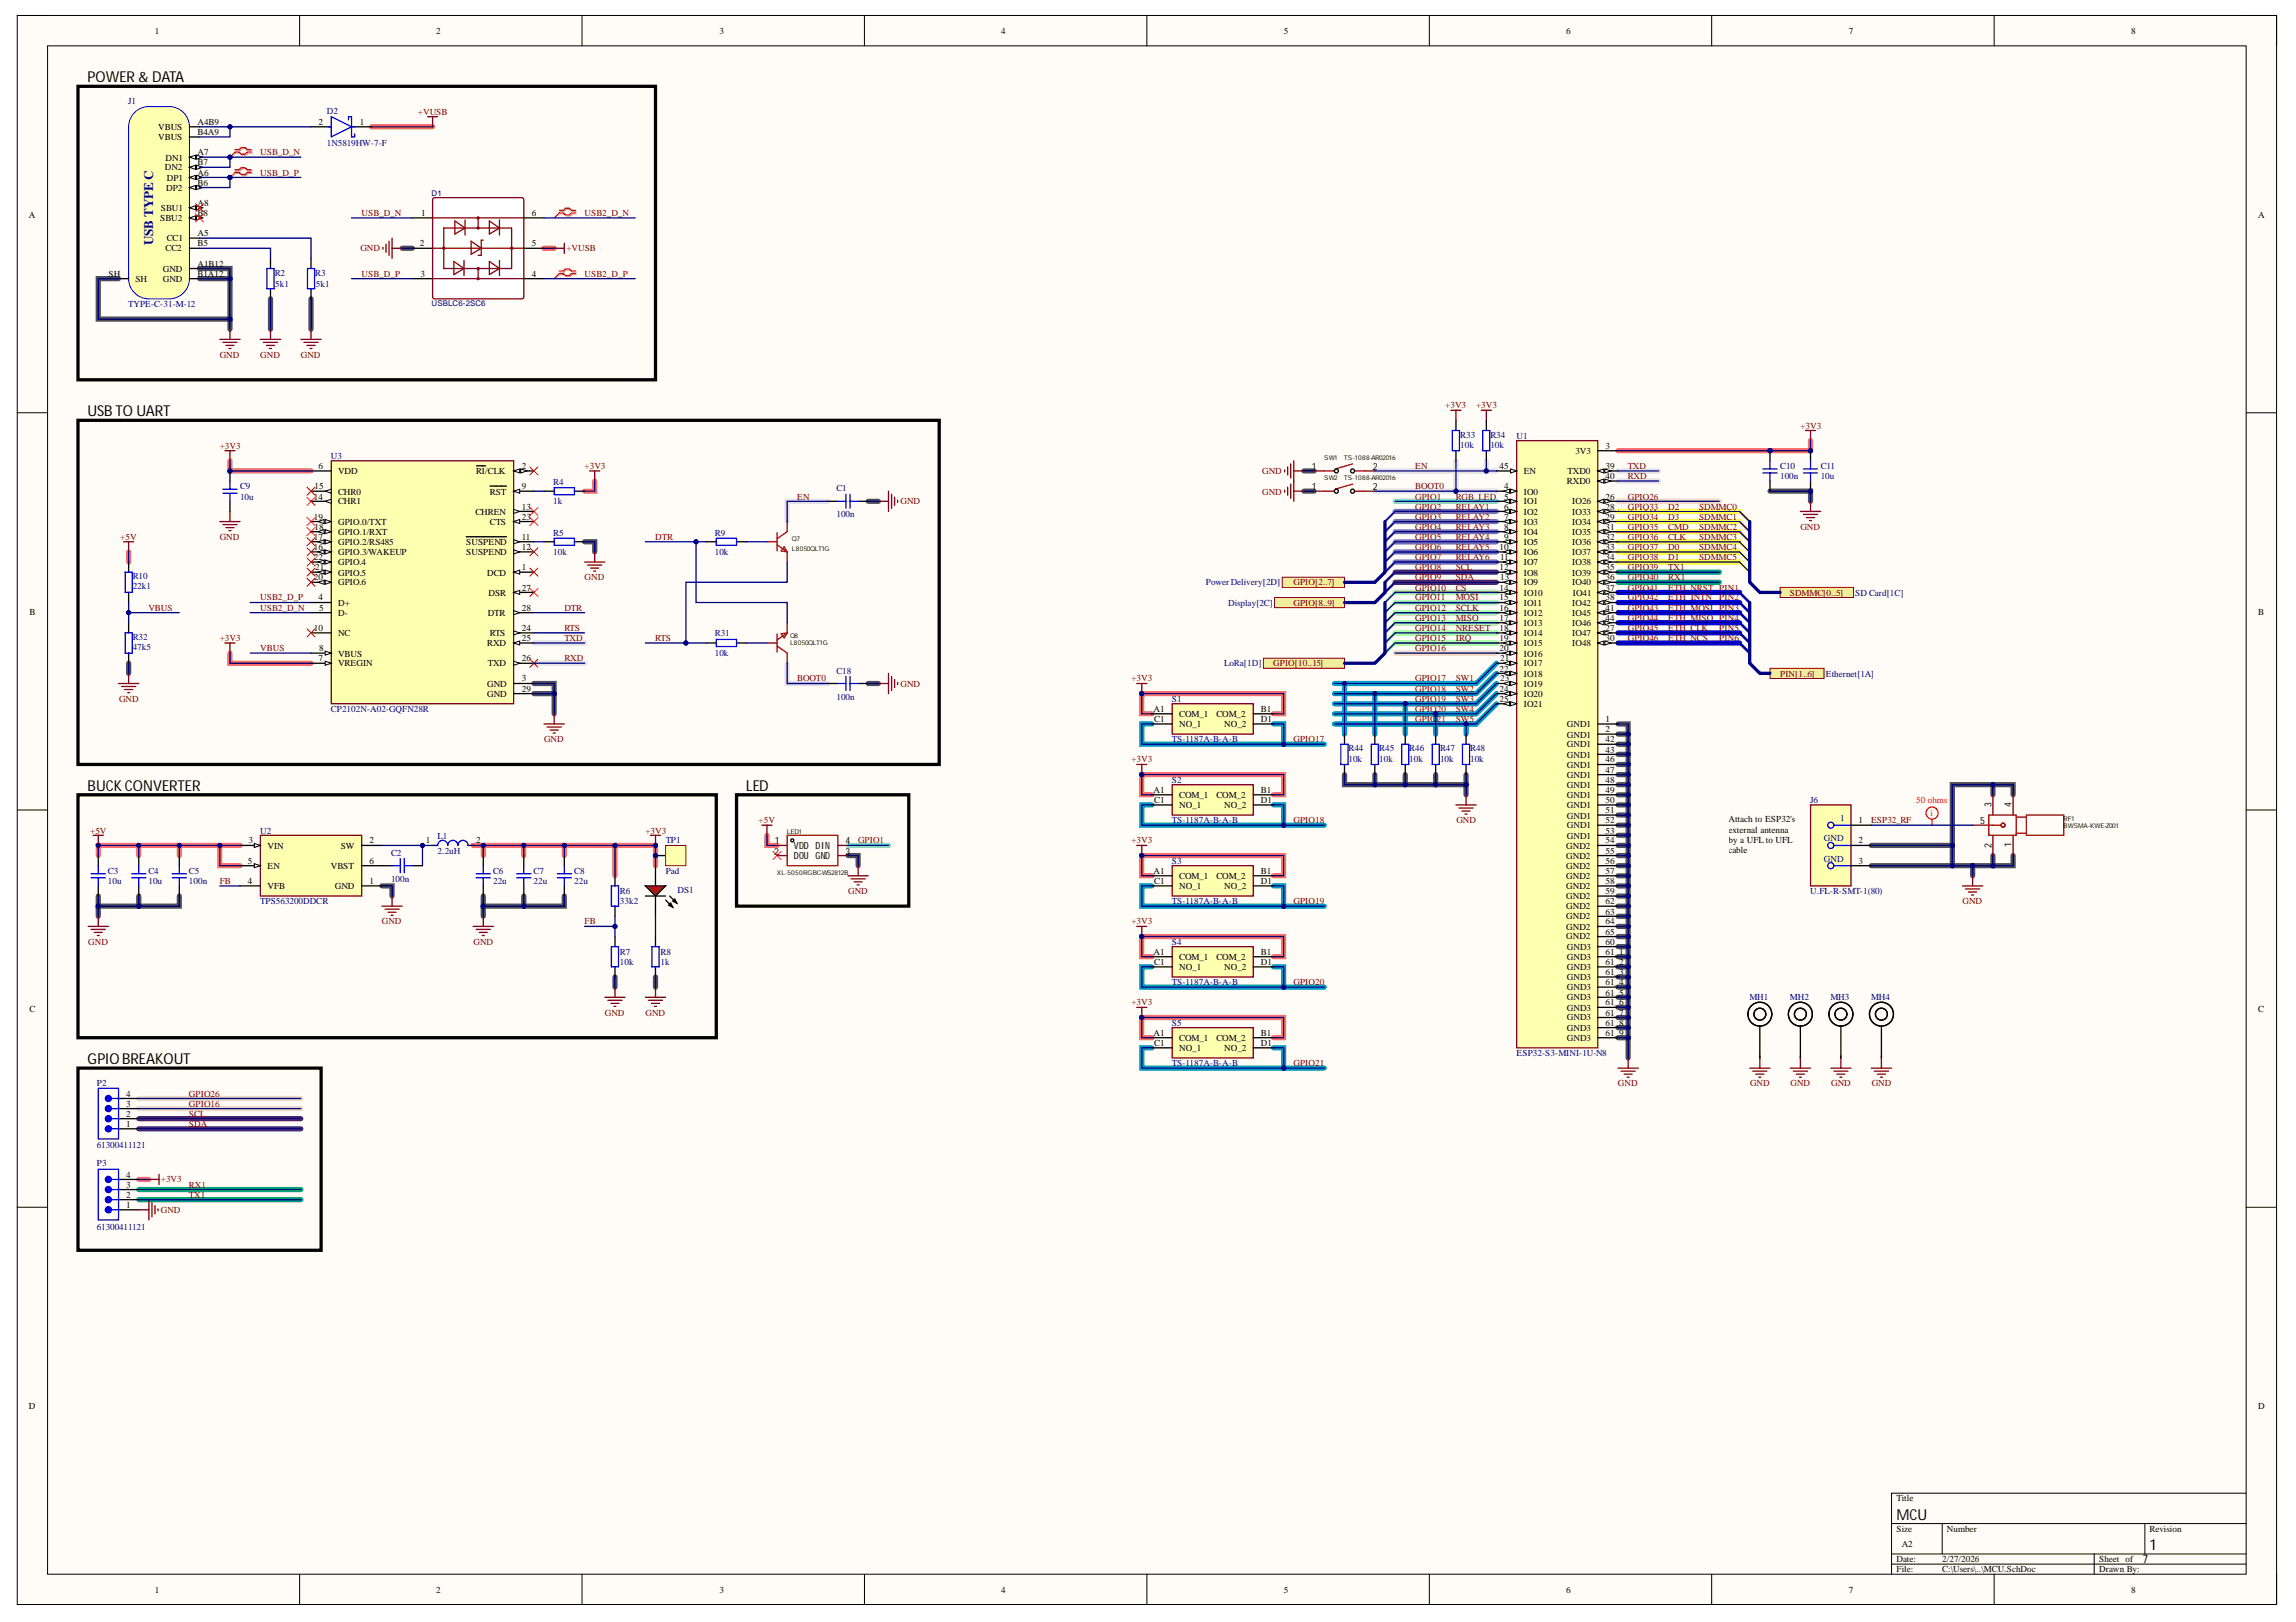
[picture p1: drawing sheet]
<svg xmlns="http://www.w3.org/2000/svg" width="297mm" height="210mm" viewBox="0 0 297 210" stroke-linecap="round" stroke-linejoin="round" font-family="sans-serif">
<defs><g id="words">
<g font-size="1.9">
<text x="11.3" y="10.6">POWER &amp; DATA</text>
<text x="11.3" y="53.9">USB TOUART</text>
<text x="11.3" y="102.4">BUCKCONVERTER</text>
<text x="96.5" y="102.4">LED</text>
<text x="11.3" y="137.7">GPIOBREAKOUT</text>
<text x="245.4" y="196.6">MCU</text>
<text x="278.1" y="200.6">1</text>
</g>
<text font-size="1.7" fill="#000080" x="19.8" y="31.7" transform="rotate(-90 19.8 31.7)">USB TYPE C</text>
<text font-size="1.5" x="277.2" y="202.3">7</text>
<g font-size="1.3">
<text x="169.7" y="60.8">1</text>
<text x="169.7" y="63.4">1</text>
<text x="177.6" y="60.8">2</text>
<text x="177.6" y="63.4">2</text>
<text x="256.2" y="106.6">5</text>
<text x="257.6" y="104.4" transform="rotate(-90 257.6 104.4)">3</text>
<text x="260.2" y="104.4" transform="rotate(-90 260.2 104.4)">4</text>
<text x="100.2" y="110.6">2</text>
<text x="100.3" y="109.2">1</text>
<text x="102.7" y="109.9">VDD DIN</text>
<text x="102.7" y="111.2">DOU GND</text>
<text x="109.4" y="110.6">3</text>
<text x="109.4" y="109.2">4 GPIO1</text>
<text x="257.6" y="109.7" transform="rotate(-90 257.6 109.7)">2</text>
<text x="260.2" y="109.7" transform="rotate(-90 260.2 109.7)">1</text>
</g>
<g font-size="1.2">
<text x="20.1" y="4.4">1</text>
<text x="56.4" y="4.4">2</text>
<text x="93.1" y="4.4">3</text>
<text x="129.5" y="4.4">4</text>
<text x="166.1" y="4.4">5</text>
<text x="202.6" y="4.4">6</text>
<text x="239.2" y="4.4">7</text>
<text x="275.7" y="4.4">8</text>
<text x="20.5" y="16.8">VBUS</text>
<text x="25.6" y="16.1">A4B9</text>
<text x="25.6" y="17.5">B4A9</text>
<text x="41.2" y="16.1">2</text>
<text x="46.5" y="16.1">1</text>
<text x="20.5" y="18.2">VBUS</text>
<text x="21.3" y="22.1">DN2</text>
<text x="21.4" y="20.8">DN1</text>
<text x="21.6" y="23.4">DP1</text>
<text x="25.6" y="22.7">A6</text>
<text x="25.6" y="21.4">B7</text>
<text x="25.6" y="20.1">A7</text>
<text x="3.7" y="28.1">A</text>
<text x="20.7" y="28.7">SBU2</text>
<text x="20.8" y="27.3">SBU1</text>
<text x="21.5" y="24.7">DP2</text>
<text x="25.6" y="28">B8</text>
<text x="25.6" y="24">B6</text>
<text x="25.6" y="26.6">A8</text>
<text x="54.5" y="28">1</text>
<text x="68.8" y="28">6</text>
<text x="292.1" y="28.1">A</text>
<text x="14" y="35.8">SH</text>
<text x="21.1" y="35.2">GND</text>
<text x="21.4" y="32.5">CC2</text>
<text x="21.6" y="31.2">CC1</text>
<text x="25.6" y="34.5">A1B12</text>
<text x="25.6" y="30.6">A5</text>
<text x="25.6" y="31.9">B5</text>
<text x="25.6" y="35.8">B1A12</text>
<text x="54.3" y="31.9">2</text>
<text x="54.4" y="35.8">3</text>
<text x="68.8" y="35.8">4</text>
<text x="68.8" y="31.9">5</text>
<text x="17.5" y="36.4">SH</text>
<text x="21.1" y="36.4">GND</text>
<text x="203.8" y="58.8">3V3</text>
<text x="207.7" y="58.1">3</text>
<text x="40.6" y="64.7">14</text>
<text x="40.7" y="63.3">15</text>
<text x="41.2" y="60.7">6</text>
<text x="43.7" y="61.4">VDD</text>
<text x="43.7" y="64">CHR0</text>
<text x="43.7" y="65.3">CHR1</text>
<text x="61.6" y="61.4">RI/CLK</text>
<text x="63.4" y="64">RST</text>
<text x="67.5" y="60.7">2</text>
<text x="67.5" y="63.3">9</text>
<text x="67.5" y="65.9">13</text>
<text x="194" y="60.7">45</text>
<text x="194.6" y="63.3">4</text>
<text x="194.6" y="64.7">5</text>
<text x="194.6" y="65.9">6</text>
<text x="197.1" y="61.4">EN</text>
<text x="197.1" y="64">IO0</text>
<text x="197.1" y="65.3">IO1</text>
<text x="202.7" y="62.6">RXD0</text>
<text x="202.8" y="61.4">TXD0</text>
<text x="203.4" y="65.3">IO26</text>
<text x="207.7" y="60.7">39</text>
<text x="207.7" y="62.1">40</text>
<text x="207.7" y="64.7">26</text>
<text x="207.7" y="65.9">28</text>
<text x="40.6" y="67.3">19</text>
<text x="40.6" y="69.9">17</text>
<text x="40.6" y="71.2">16</text>
<text x="40.7" y="68.6">18</text>
<text x="43.7" y="67.9">GPIO.0/TXT</text>
<text x="43.7" y="69.2">GPIO.1/RXT</text>
<text x="43.7" y="70.5">GPIO.2/RS485</text>
<text x="43.7" y="71.9">GPIO.3/WAKEUP</text>
<text x="60.3" y="70.5">SUSPEND</text>
<text x="60.3" y="71.9">SUSPEND</text>
<text x="61.5" y="66.6">CHREN</text>
<text x="63.4" y="67.9">CTS</text>
<text x="67.5" y="69.9">11</text>
<text x="67.5" y="67.3">23</text>
<text x="67.5" y="71.2">12</text>
<text x="194" y="71.2">10</text>
<text x="194.6" y="67.3">7</text>
<text x="194.6" y="68.6">8</text>
<text x="194.6" y="69.9">9</text>
<text x="197.1" y="66.6">IO2</text>
<text x="197.1" y="67.9">IO3</text>
<text x="197.1" y="69.2">IO4</text>
<text x="197.1" y="70.5">IO5</text>
<text x="197.1" y="71.9">IO6</text>
<text x="203.4" y="66.6">IO33</text>
<text x="203.4" y="67.9">IO34</text>
<text x="203.4" y="69.2">IO35</text>
<text x="203.4" y="70.5">IO36</text>
<text x="203.4" y="71.9">IO37</text>
<text x="207.7" y="67.3">29</text>
<text x="207.7" y="68.6">31</text>
<text x="207.7" y="69.9">32</text>
<text x="207.7" y="71.2">33</text>
<text x="40.6" y="72.5">22</text>
<text x="40.6" y="75.1">20</text>
<text x="40.8" y="73.8">21</text>
<text x="41.2" y="77.7">4</text>
<text x="43.7" y="73.1">GPIO.4</text>
<text x="43.7" y="74.5">GPIO.5</text>
<text x="43.7" y="75.7">GPIO.6</text>
<text x="63" y="74.5">DCD</text>
<text x="63.2" y="77.1">DSR</text>
<text x="67.5" y="73.8">1</text>
<text x="67.5" y="76.4">27</text>
<text x="194" y="73.8">12</text>
<text x="194" y="76.4">14</text>
<text x="194" y="77.7">15</text>
<text x="194.1" y="72.5">11</text>
<text x="194.1" y="75.1">13</text>
<text x="197.1" y="73.1">IO7</text>
<text x="197.1" y="74.5">IO8</text>
<text x="197.1" y="75.7">IO9</text>
<text x="197.1" y="77.1">IO10</text>
<text x="203.4" y="73.1">IO38</text>
<text x="203.4" y="74.5">IO39</text>
<text x="203.4" y="75.7">IO40</text>
<text x="203.5" y="77.1">IO41</text>
<text x="207.7" y="72.5">34</text>
<text x="207.7" y="73.8">35</text>
<text x="207.7" y="75.1">36</text>
<text x="207.7" y="76.4">37</text>
<text x="207.7" y="77.7">38</text>
<text x="3.8" y="79.6">B</text>
<text x="40.6" y="81.7">10</text>
<text x="41.3" y="79">5</text>
<text x="43.7" y="78.4">D+</text>
<text x="43.7" y="79.7">D-</text>
<text x="43.7" y="82.3">NC</text>
<text x="63" y="83.6">RXD</text>
<text x="63.1" y="79.7">DTR</text>
<text x="63.4" y="82.3">RTS</text>
<text x="67.5" y="79">28</text>
<text x="67.5" y="81.7">24</text>
<text x="67.5" y="82.9">25</text>
<text x="194" y="79">16</text>
<text x="194" y="80.3">17</text>
<text x="194" y="81.7">18</text>
<text x="194" y="82.9">19</text>
<text x="197.1" y="78.4">IO11</text>
<text x="197.1" y="79.7">IO12</text>
<text x="197.1" y="81">IO13</text>
<text x="197.1" y="82.3">IO14</text>
<text x="197.1" y="83.6">IO15</text>
<text x="203.4" y="78.4">IO42</text>
<text x="203.4" y="79.7">IO45</text>
<text x="203.4" y="81">IO46</text>
<text x="203.4" y="82.3">IO47</text>
<text x="203.4" y="83.6">IO48</text>
<text x="207.7" y="79">41</text>
<text x="207.7" y="80.3">44</text>
<text x="207.7" y="81.7">27</text>
<text x="207.7" y="82.9">30</text>
<text x="292.1" y="79.6">B</text>
<text x="41.2" y="85.6">7</text>
<text x="41.3" y="84.3">8</text>
<text x="43.7" y="85">VBUS</text>
<text x="43.7" y="86.2">VREGIN</text>
<text x="63" y="88.9">GND</text>
<text x="63.1" y="86.2">TXD</text>
<text x="67.5" y="85.6">26</text>
<text x="67.5" y="88.2">3</text>
<text x="67.5" y="89.5">29</text>
<text x="194" y="84.3">20</text>
<text x="194" y="86.9">22</text>
<text x="194" y="89.5">24</text>
<text x="194.1" y="85.6">21</text>
<text x="194.1" y="88.2">23</text>
<text x="197.1" y="85">IO16</text>
<text x="197.1" y="86.2">IO17</text>
<text x="197.1" y="87.6">IO18</text>
<text x="197.1" y="88.9">IO19</text>
<text x="63" y="90.2">GND</text>
<text x="149.2" y="92.2">A1</text>
<text x="149.3" y="93.4">C1</text>
<text x="152.5" y="92.8">COM_1</text>
<text x="152.5" y="94.1">NO_1</text>
<text x="157.4" y="92.8">COM_2</text>
<text x="158.4" y="94.1">NO_2</text>
<text x="163.1" y="92.2">B1</text>
<text x="163.1" y="93.4">D1</text>
<text x="194" y="90.8">25</text>
<text x="197.1" y="90.2">IO20</text>
<text x="197.1" y="91.5">IO21</text>
<text x="202.7" y="94.1">GND1</text>
<text x="202.7" y="95.4">GND1</text>
<text x="207.7" y="93.4">1</text>
<text x="207.7" y="94.8">2</text>
<text x="202.7" y="96.7">GND1</text>
<text x="202.7" y="98.1">GND1</text>
<text x="202.7" y="99.3">GND1</text>
<text x="202.7" y="100.7">GND1</text>
<text x="202.7" y="102">GND1</text>
<text x="207.7" y="96">42</text>
<text x="207.7" y="97.4">43</text>
<text x="207.7" y="98.7">46</text>
<text x="207.7" y="100">47</text>
<text x="207.7" y="101.3">48</text>
<text x="149.2" y="102.6">A1</text>
<text x="149.3" y="103.9">C1</text>
<text x="152.5" y="103.3">COM_1</text>
<text x="152.5" y="104.6">NO_1</text>
<text x="157.4" y="103.3">COM_2</text>
<text x="158.4" y="104.6">NO_2</text>
<text x="163.1" y="102.6">B1</text>
<text x="163.1" y="103.9">D1</text>
<text x="202.7" y="103.3">GND1</text>
<text x="202.7" y="104.6">GND1</text>
<text x="202.7" y="105.9">GND1</text>
<text x="202.7" y="107.2">GND1</text>
<text x="207.7" y="102.6">49</text>
<text x="207.7" y="103.9">50</text>
<text x="207.7" y="105.3">51</text>
<text x="207.7" y="106.5">52</text>
<text x="207.7" y="107.9">53</text>
<text x="223.6" y="106.4">Attach to ESP32's</text>
<text x="223.6" y="107.8">external antenna</text>
<text x="240.5" y="106.5">1</text>
<text x="32.1" y="111.8">5</text>
<text x="32.2" y="109.1">3</text>
<text x="34.6" y="109.8">VIN</text>
<text x="34.6" y="112.4">EN</text>
<text x="42.8" y="112.4">VBST</text>
<text x="44.1" y="109.8">SW</text>
<text x="47.8" y="109.1">2</text>
<text x="47.8" y="111.8">6</text>
<text x="55.1" y="109.1">1</text>
<text x="61.6" y="109.1">2</text>
<text x="149.2" y="113.1">A1</text>
<text x="152.5" y="113.8">COM_1</text>
<text x="157.4" y="113.8">COM_2</text>
<text x="163.1" y="113.1">B1</text>
<text x="202.6" y="109.8">GND2</text>
<text x="202.6" y="111.2">GND2</text>
<text x="202.6" y="112.4">GND2</text>
<text x="202.6" y="113.8">GND2</text>
<text x="202.7" y="108.6">GND1</text>
<text x="207.7" y="109.1">54</text>
<text x="207.7" y="110.5">55</text>
<text x="207.7" y="111.8">56</text>
<text x="207.7" y="113.1">57</text>
<text x="223.6" y="109.1">by a UFL to UFL</text>
<text x="223.6" y="110.4">cable</text>
<text x="240.5" y="109.1">2</text>
<text x="240.5" y="111.8">3</text>
<text x="32.1" y="114.4">4</text>
<text x="34.6" y="115.1">VFB</text>
<text x="43.3" y="115.1">GND</text>
<text x="47.8" y="114.4">1</text>
<text x="149.3" y="114.4">C1</text>
<text x="152.5" y="115.1">NO_1</text>
<text x="158.4" y="115.1">NO_2</text>
<text x="163.1" y="114.4">D1</text>
<text x="202.6" y="115.1">GND2</text>
<text x="202.6" y="116.3">GND2</text>
<text x="202.6" y="117.7">GND2</text>
<text x="202.6" y="119">GND2</text>
<text x="207.7" y="114.4">58</text>
<text x="207.7" y="115.7">59</text>
<text x="207.7" y="117">62</text>
<text x="207.7" y="118.4">63</text>
<text x="207.7" y="119.6">64</text>
<text x="149.2" y="123.6">A1</text>
<text x="149.3" y="124.9">C1</text>
<text x="152.5" y="124.2">COM_1</text>
<text x="152.5" y="125.5">NO_1</text>
<text x="157.4" y="124.2">COM_2</text>
<text x="158.4" y="125.5">NO_2</text>
<text x="163.1" y="123.6">B1</text>
<text x="163.1" y="124.9">D1</text>
<text x="202.6" y="120.3">GND2</text>
<text x="202.6" y="121.6">GND2</text>
<text x="202.7" y="122.9">GND3</text>
<text x="202.7" y="124.2">GND3</text>
<text x="202.7" y="125.5">GND3</text>
<text x="207.7" y="121">65</text>
<text x="207.7" y="122.2">60</text>
<text x="207.7" y="123.6">61_1</text>
<text x="207.7" y="124.9">61_2</text>
<text x="3.8" y="131">C</text>
<text x="202.7" y="126.8">GND3</text>
<text x="202.7" y="128.2">GND3</text>
<text x="202.7" y="129.4">GND3</text>
<text x="202.7" y="130.8">GND3</text>
<text x="207.7" y="126.2">61_3</text>
<text x="207.7" y="127.5">61_4</text>
<text x="207.7" y="128.8">61_5</text>
<text x="207.7" y="130.1">61_6</text>
<text x="207.7" y="131.5">61_7</text>
<text x="292.1" y="131">C</text>
<text x="149.2" y="134.1">A1</text>
<text x="149.3" y="135.4">C1</text>
<text x="152.5" y="134.7">COM_1</text>
<text x="152.5" y="136">NO_1</text>
<text x="157.4" y="134.7">COM_2</text>
<text x="158.4" y="136">NO_2</text>
<text x="163.1" y="134.1">B1</text>
<text x="163.1" y="135.4">D1</text>
<text x="202.7" y="132.1">GND3</text>
<text x="202.7" y="133.4">GND3</text>
<text x="202.7" y="134.7">GND3</text>
<text x="207.7" y="132.7">61_8</text>
<text x="207.7" y="134.1">61_9</text>
<text x="16.3" y="143.2">3</text>
<text x="16.3" y="141.9">4</text>
<text x="16.3" y="144.6">2</text>
<text x="16.3" y="145.8">1</text>
<text x="16.3" y="155.1">2</text>
<text x="16.3" y="153.7">3</text>
<text x="16.3" y="152.4">4</text>
<text x="16.3" y="156.3">1</text>
<text x="3.7" y="182.4">D</text>
<text x="292.1" y="182.4">D</text>
<text x="245.4" y="194.3">Title</text>
<text x="245.4" y="198.3">Size</text>
<text x="245.4" y="202.1">Date:</text>
<text x="245.4" y="203.5">File:</text>
<text x="246" y="200.2">A2</text>
<text x="251.3" y="202.1">2/27/2026</text>
<text x="251.3" y="203.5">C:\Users\..\MCU.SchDoc</text>
<text x="251.9" y="198.3">Number</text>
<text x="271.6" y="202.1">Sheet of</text>
<text x="271.6" y="203.5">Drawn By:</text>
<text x="278.1" y="198.3">Revision</text>
<text x="20.1" y="206.1">1</text>
<text x="56.4" y="206.1">2</text>
<text x="93.1" y="206.1">3</text>
<text x="129.5" y="206.1">4</text>
<text x="166.1" y="206.1">5</text>
<text x="202.6" y="206.1">6</text>
<text x="239.2" y="206.1">7</text>
<text x="275.7" y="206.1">8</text>
</g>
<g font-size="1.2" fill="#000080">
<text x="16.6" y="13.5">J1</text>
<text x="42.3" y="14.7">D2</text>
<text x="42.3" y="18.9">1N5819HW-7-F</text>
<text x="35.5" y="35.7">R2</text>
<text x="40.8" y="35.7">R3</text>
<text x="16.6" y="39.7">TYPE-C-31-M-12</text>
<text x="35.6" y="37.1">5k1</text>
<text x="40.9" y="37.1">5k1</text>
<text x="42.8" y="59.4">U3</text>
<text x="188.9" y="58">10k</text>
<text x="188.9" y="56.6">R33</text>
<text x="192.8" y="58">10k</text>
<text x="192.8" y="56.6">R34</text>
<text x="196.2" y="56.8">U1</text>
<text x="31.1" y="64.7">10u</text>
<text x="31.1" y="63.3">C9</text>
<text x="71.6" y="65.3">1k</text>
<text x="71.6" y="62.7">R4</text>
<text x="108.2" y="63.6">C1</text>
<text x="230.3" y="62.1">100n</text>
<text x="230.3" y="60.7">C10</text>
<text x="235.5" y="62.1">10u</text>
<text x="235.5" y="60.7">C11</text>
<text x="71.6" y="71.8">10k</text>
<text x="71.6" y="69.3">R5</text>
<text x="92.5" y="71.8">10k</text>
<text x="92.5" y="69.3">R9</text>
<text x="108.2" y="67">100n</text>
<text x="17.2" y="76.3">22k1</text>
<text x="17.2" y="75">R10</text>
<text x="156" y="75.7">PowerDelivery[2D]</text>
<text x="240" y="77.1">SD Card[1C]</text>
<text x="17.2" y="82.9">R32</text>
<text x="92.5" y="82.3">R31</text>
<text x="158.9" y="78.4">Display[2C]</text>
<text x="17.2" y="84.1">47k5</text>
<text x="92.5" y="84.9">10k</text>
<text x="108.2" y="87.2">C18</text>
<text x="158.4" y="86.2">LoRa[1D]</text>
<text x="236.2" y="87.6">Ethernet[1A]</text>
<text x="42.8" y="92.2">CP2102N-A02-GQFN28R</text>
<text x="108.2" y="90.5">100n</text>
<text x="151.6" y="90.8">S1</text>
<text x="151.6" y="96">TS-1187A-B-A-B</text>
<text x="151.6" y="101.3">S2</text>
<text x="174.5" y="98.6">10k</text>
<text x="174.5" y="97.2">R44</text>
<text x="178.4" y="98.6">10k</text>
<text x="178.4" y="97.2">R45</text>
<text x="182.3" y="98.6">10k</text>
<text x="182.3" y="97.2">R46</text>
<text x="186.3" y="98.6">10k</text>
<text x="186.3" y="97.2">R47</text>
<text x="190.2" y="98.6">10k</text>
<text x="190.2" y="97.2">R48</text>
<text x="33.7" y="107.9">U2</text>
<text x="151.6" y="106.5">TS-1187A-B-A-B</text>
<text x="234.2" y="103.9">J6</text>
<text x="238.1" y="106.3">1</text>
<text x="14" y="113.1">C3</text>
<text x="19.2" y="113.1">C4</text>
<text x="24.5" y="113.1">C5</text>
<text x="50.6" y="110.8">C2</text>
<text x="56.6" y="110.5">2.2uH</text>
<text x="56.6" y="108.6">L1</text>
<text x="63.8" y="113.1">C6</text>
<text x="69" y="113.1">C7</text>
<text x="74.3" y="113.1">C8</text>
<text x="86.1" y="109.1">TP1</text>
<text x="86.1" y="113.1">Pad</text>
<text x="151.6" y="111.8">S3</text>
<text x="236" y="108.9">GND</text>
<text x="236" y="111.5">GND</text>
<text x="14" y="114.4">10u</text>
<text x="19.2" y="114.4">10u</text>
<text x="24.5" y="114.4">100n</text>
<text x="33.7" y="117">TPS563200DDCR</text>
<text x="50.6" y="114.1">100n</text>
<text x="63.8" y="114.4">22u</text>
<text x="69" y="114.4">22u</text>
<text x="74.3" y="114.4">22u</text>
<text x="80.2" y="117">33k2</text>
<text x="80.2" y="115.7">R6</text>
<text x="87.7" y="115.6">DS1</text>
<text x="151.6" y="117">TS-1187A-B-A-B</text>
<text x="234.2" y="115.7">U.FL-R-SMT-1(80)</text>
<text x="80.2" y="124.9">10k</text>
<text x="80.2" y="123.6">R7</text>
<text x="85.5" y="124.9">1k</text>
<text x="85.5" y="123.6">R8</text>
<text x="151.6" y="122.2">S4</text>
<text x="151.6" y="127.5">TS-1187A-B-A-B</text>
<text x="226.3" y="129.4">MH1</text>
<text x="231.6" y="129.4">MH2</text>
<text x="236.8" y="129.4">MH3</text>
<text x="242.1" y="129.4">MH4</text>
<text x="151.6" y="132.7">S5</text>
<text x="151.6" y="138">TS-1187A-B-A-B</text>
<text x="196.2" y="136.7">ESP32-S3-MINI-1U-N8</text>
<text x="12.5" y="140.5">P2</text>
<text x="12.5" y="148.6">61300411121</text>
<text x="12.5" y="150.9">P3</text>
<text x="12.5" y="159.1">61300411121</text>
</g>
<g font-size="1.2" fill="#800000">
<text x="54.1" y="14.9">+VUSB</text>
<text x="33.7" y="22.7">USB_D_P</text>
<text x="33.7" y="20.1">USB_D_N</text>
<text x="46.8" y="28">USB_D_N</text>
<text x="75.6" y="28">USB2_D_N</text>
<text x="46.6" y="32.5">GND</text>
<text x="46.8" y="35.8">USB_D_P</text>
<text x="73.3" y="32.5">+VUSB</text>
<text x="75.6" y="35.8">USB2_D_P</text>
<text x="28.4" y="46.3">GND</text>
<text x="33.7" y="46.3">GND</text>
<text x="38.9" y="46.3">GND</text>
<text x="187" y="52.8">+3V3</text>
<text x="191" y="52.8">+3V3</text>
<text x="28.4" y="58.1">+3V3</text>
<text x="232.9" y="55.5">+3V3</text>
<text x="75.6" y="60.7">+3V3</text>
<text x="103.1" y="64.7">EN</text>
<text x="116.5" y="65.3">GND</text>
<text x="163.3" y="61.4">GND</text>
<text x="163.3" y="64">GND</text>
<text x="183.1" y="64.7">GPIO1</text>
<text x="183.1" y="60.7">EN</text>
<text x="183.1" y="63.3">BOOT0</text>
<text x="183.1" y="65.9">GPIO2</text>
<text x="188.3" y="64.7">RGB_LED</text>
<text x="188.3" y="65.9">RELAY1</text>
<text x="210.6" y="60.7">TXD</text>
<text x="210.6" y="62.1">RXD</text>
<text x="210.6" y="65.9">GPIO33</text>
<text x="210.6" y="64.7">GPIO26</text>
<text x="215.8" y="65.9">D2</text>
<text x="219.8" y="65.9">SDMMC0</text>
<text x="15.6" y="69.9">+5V</text>
<text x="28.4" y="69.9">GND</text>
<text x="84.8" y="69.9">DTR</text>
<text x="183.1" y="67.3">GPIO3</text>
<text x="183.1" y="68.6">GPIO4</text>
<text x="183.1" y="69.9">GPIO5</text>
<text x="183.1" y="71.2">GPIO6</text>
<text x="188.3" y="67.3">RELAY2</text>
<text x="188.3" y="68.6">RELAY3</text>
<text x="188.3" y="69.9">RELAY4</text>
<text x="188.3" y="71.2">RELAY5</text>
<text x="210.6" y="67.3">GPIO34</text>
<text x="210.6" y="68.6">GPIO35</text>
<text x="210.6" y="69.9">GPIO36</text>
<text x="210.6" y="71.2">GPIO37</text>
<text x="215.8" y="67.3">D3</text>
<text x="215.8" y="71.2">D0</text>
<text x="215.8" y="68.6">CMD</text>
<text x="215.8" y="69.9">CLK</text>
<text x="219.8" y="67.3">SDMMC1</text>
<text x="219.8" y="68.6">SDMMC2</text>
<text x="219.8" y="69.9">SDMMC3</text>
<text x="219.8" y="71.2">SDMMC4</text>
<text x="232.9" y="68.6">GND</text>
<text x="33.7" y="77.7">USB2_D_P</text>
<text x="75.6" y="75.1">GND</text>
<text x="167.4" y="75.7">GPIO[2..7]</text>
<text x="183.1" y="73.8">GPIO8</text>
<text x="183.1" y="75.1">GPIO9</text>
<text x="183.1" y="72.5">GPIO7</text>
<text x="183.1" y="76.4">GPIO10</text>
<text x="183.1" y="77.7">GPIO11</text>
<text x="188.3" y="72.5">RELAY6</text>
<text x="188.3" y="73.8">SCL</text>
<text x="188.3" y="75.1">SDA</text>
<text x="188.3" y="76.4">CS</text>
<text x="188.3" y="77.7">MOSI</text>
<text x="210.6" y="72.5">GPIO38</text>
<text x="210.6" y="73.8">GPIO39</text>
<text x="210.6" y="75.1">GPIO40</text>
<text x="210.6" y="76.4">GPIO41</text>
<text x="210.6" y="77.7">GPIO42</text>
<text x="215.8" y="72.5">D1</text>
<text x="215.8" y="73.8">TX1</text>
<text x="215.8" y="75.1">RX1</text>
<text x="215.8" y="76.4">ETH_NRST PIN1</text>
<text x="215.8" y="77.7">ETH_INTN</text>
<text x="219.8" y="72.5">SDMMC5</text>
<text x="222.4" y="77.7">PIN2</text>
<text x="231.6" y="77.1">SDMMC[0..5]</text>
<text x="19.2" y="79">VBUS</text>
<text x="28.4" y="82.9">+3V3</text>
<text x="33.7" y="79">USB2_D_N</text>
<text x="73" y="79">DTR</text>
<text x="73" y="81.7">RTS</text>
<text x="73" y="82.9">TXD</text>
<text x="84.8" y="82.9">RTS</text>
<text x="167.4" y="78.4">GPIO[8..9]</text>
<text x="183.1" y="79">GPIO12</text>
<text x="183.1" y="80.3">GPIO13</text>
<text x="183.1" y="81.7">GPIO14</text>
<text x="183.1" y="82.9">GPIO15</text>
<text x="188.3" y="80.3">MISO</text>
<text x="188.3" y="79">SCLK</text>
<text x="188.3" y="81.7">NRESET</text>
<text x="188.3" y="82.9">IRQ</text>
<text x="210.6" y="79">GPIO43</text>
<text x="210.6" y="80.3">GPIO44</text>
<text x="210.6" y="81.7">GPIO45</text>
<text x="210.6" y="82.9">GPIO46</text>
<text x="215.8" y="79">ETH_MOSI PIN3</text>
<text x="215.8" y="80.3">ETH_MISO PIN4</text>
<text x="215.8" y="81.7">ETH_CLK</text>
<text x="215.8" y="82.9">ETH_NCS</text>
<text x="222.4" y="81.7">PIN5</text>
<text x="222.4" y="82.9">PIN6</text>
<text x="33.7" y="84.3">VBUS</text>
<text x="73" y="85.6">RXD</text>
<text x="103.1" y="88.2">BOOT0</text>
<text x="116.5" y="88.9">GND</text>
<text x="146.4" y="88.2">+3V3</text>
<text x="164.7" y="86.2">GPIO[10..15]</text>
<text x="183.1" y="88.2">GPIO17</text>
<text x="183.1" y="89.5">GPIO18</text>
<text x="183.1" y="84.3">GPIO16</text>
<text x="188.3" y="88.2">SW1</text>
<text x="188.3" y="89.5">SW2</text>
<text x="230.3" y="87.6">PIN[1..6]</text>
<text x="15.4" y="90.8">GND</text>
<text x="183.1" y="90.8">GPIO19</text>
<text x="183.1" y="92.2">GPIO20</text>
<text x="183.1" y="93.4">GPIO21</text>
<text x="188.3" y="90.8">SW3</text>
<text x="188.3" y="92.2">SW4</text>
<text x="188.3" y="93.4">SW5</text>
<text x="70.4" y="96">GND</text>
<text x="146.4" y="98.7">+3V3</text>
<text x="167.4" y="96">GPIO17</text>
<text x="11.7" y="107.9">+5V</text>
<text x="83.5" y="107.9">+3V3</text>
<text x="98.1" y="106.5">+5V</text>
<text x="167.4" y="106.5">GPIO18</text>
<text x="188.4" y="106.5">GND</text>
<text x="242.1" y="106.5">ESP32_RF</text>
<text x="146.4" y="109.1">+3V3</text>
<text x="28.4" y="114.4">FB</text>
<text x="49.4" y="119.6">GND</text>
<text x="75.6" y="119.6">FB</text>
<text x="109.7" y="115.7">GND</text>
<text x="146.4" y="119.6">+3V3</text>
<text x="167.4" y="117">GPIO19</text>
<text x="253.9" y="117">GND</text>
<text x="11.4" y="122.2">GND</text>
<text x="61.3" y="122.2">GND</text>
<text x="78.3" y="131.5">GND</text>
<text x="83.5" y="131.5">GND</text>
<text x="146.4" y="130.1">+3V3</text>
<text x="167.4" y="127.5">GPIO20</text>
<text x="167.4" y="138">GPIO21</text>
<text x="24.5" y="141.9">GPIO26</text>
<text x="24.5" y="143.2">GPIO16</text>
<text x="209.3" y="140.6">GND</text>
<text x="226.4" y="140.6">GND</text>
<text x="231.7" y="140.6">GND</text>
<text x="236.9" y="140.6">GND</text>
<text x="242.1" y="140.6">GND</text>
<text x="24.5" y="145.8">SDA</text>
<text x="24.5" y="144.6">SCL</text>
<text x="20.8" y="153">+3V3</text>
<text x="24.5" y="155.1">TX1</text>
<text x="24.5" y="153.7">RX1</text>
<text x="20.8" y="157">GND</text>
</g>
<g font-size="1.2" fill="#f00">
<text x="247.9" y="103.9">50 ohms</text>
<text x="249.8" y="105.6">i</text>
</g>
<g font-size="1" fill="#000080">
<text x="55.8" y="25.4">D1</text>
<text x="55.8" y="39.6">USBLC6-2SC6</text>
</g>
<g font-size=".8">
<text x="171.3" y="59.5">SW1</text>
<text x="173.9" y="59.5">TS-1088-AR02016</text>
<text x="171.3" y="62.1">SW2</text>
<text x="173.9" y="62.1">TS-1088-AR02016</text>
<text x="102.5" y="70">Q7</text>
<text x="102.5" y="71.3">L8050QLT1G</text>
<text x="102.2" y="82.5">Q8</text>
<text x="102.2" y="83.4">L8050QLT1G</text>
<text x="101.8" y="108">LED1</text>
<text x="266.9" y="106.3">RF1</text>
<text x="266.9" y="107.2">BWSMA-KWE-Z001</text>
<text x="100.5" y="113.2">XL-5050RGBC-WS2812B</text>
</g>
</g></defs>
<path d="M2.2 2h292.3v205.6h-292.3z" fill-rule="evenodd" fill="#fffcf8"/>
<path d="M2.2 2h292.3v205.6h-292.3z" fill="none" stroke="#000" stroke-width=".13"/>
<path d="M6.2 5.9h284.4v197.8h-284.4z" fill-rule="evenodd" fill="#fffcf8"/>
<g fill="none" stroke="#000" stroke-width=".13">
<path d="M2.2 2h4M6.2 5.9h284.4v197.8h-284.4zM38.8 2v3.9M75.3 2v3.9M111.8 2v3.9M148.4 2v3.9M184.9 2v3.9M221.4 2v3.9M258 2v3.9M290.6 2h3.9v3.9M2.2 53.4h4M290.6 53.4h3.9"/>
<path d="M2.2 104.8h4M290.6 104.8h3.9M2.2 156.2h4M290.6 156.2h3.9M244.7 197.2h45.9M251.3 197.2v3.9M277.5 197.2v3.9M290.6 193.2h-45.9v10.5M38.8 203.7v3.9M75.3 203.7v3.9M111.8 203.7v3.9M148.4 203.7v3.9"/>
<path d="M184.9 203.7v3.9M221.4 203.7v3.9M244.7 201.1h45.9M244.7 202.4h45.9M258 203.7v3.9M270.9 201.1v2.6M294.5 203.7v3.9"/>
</g>
<path d="M180.5 66.2l-1.3 1.3M180.5 67.5l-1.3 1.3M180.5 68.8l-1.3 1.3M180.5 70.1l-1.3 1.3M180.5 71.4l-1.3 1.3M180.5 72.7l-1.3 1.3" fill="none" stroke="#6e6eff" stroke-width=".34"/>
<path d="M180.5 74l-1.3 1.4M180.5 75.4l-1.3 1.3" fill="none" stroke="#7d0089" stroke-width=".34"/>
<path d="M225.1 66.2l1.3 1.3M225.1 67.5l1.3 1.3M225.1 68.8l1.3 1.3M225.1 70.1l1.3 1.3M225.1 71.4l1.3 1.3M225.1 72.7l1.3 1.3" fill="none" stroke="#ff0" stroke-width=".34"/>
<path d="M180.5 76.7l-1.3 1.3M180.5 78l-1.3 1.3M180.5 79.3l-1.3 1.3M180.5 80.6l-1.3 1.3M180.5 81.9l-1.3 1.3M180.5 83.2l-1.3 1.3" fill="none" stroke="#6eff6e" stroke-width=".34"/>
<path d="M225.1 76.7l1.3 1.3M225.1 78l1.3 1.3M225.1 79.3l1.3 1.3M225.1 80.6l1.3 1.3M225.1 81.9l1.3 1.3M225.1 83.2l1.3 1.3" fill="none" stroke="#00f" stroke-width=".34"/>
<g fill="none" stroke="#4d4d5c" stroke-width=".68">
<path d="M15.3 36.1h-2.6v5.2h17v-5.2M25.8 34.7h3.9v1.4h-3.9M35 38.7v3.9M40.2 38.7v3.9M52 32.1h1.3M29.7 41.3v1.3M75.6 70.1h1.3v1.3M112.3 64.9h1.3M168.7 60.9h1.3M168.7 63.6h1.3M229 63.6h5.2v1.3M16.6 85.8v1.3"/>
<path d="M69.1 88.5h2.6v1.3h-2.6M71.7 89.8v2.6M112.3 88.5h1.3M209.3 93.7h1.3v43.2M209.3 95h1.3M209.3 96.3h1.3M209.3 97.6h1.3M209.3 98.9h1.3M12.7 116v1.3h10.5v-1.3M12.7 117.3v1.3M18 116v1.3M49.4 114.6h1.3v1.4"/>
<path d="M62.5 116v1.3h10.5v-1.3M62.5 117.3v1.3M67.8 116v1.3M109.7 110.7h1.3v1.3M173.9 100.2v1.3h15.8v1.4M177.9 100.2v1.3M181.8 100.2v1.3M185.7 100.2v1.3M189.7 100.2v1.3M209.3 100.2h1.3M209.3 101.5h1.3M209.3 102.9h1.3"/>
<path d="M209.3 104.2h1.3M209.3 105.5h1.3M209.3 106.8h1.3M209.3 108.1h1.3M209.3 109.4h1.3M209.3 110.7h1.3M209.3 112h1.3M209.3 113.3h1.3M209.3 114.6h1.3M209.3 116h1.3M209.3 117.3h1.3M209.3 118.6h1.3"/>
<path d="M209.3 119.9h1.3M242.1 109.4h10.5v2.6M255.2 112v1.3M257.8 110.7v1.3h-15.7M257.8 101.5v1.4M260.4 110.7v1.3h-2.6M260.4 102.9v-1.4h-7.8v7.9M79.6 126.4v1.3M84.8 126.4v1.3M209.3 121.2h1.3M209.3 122.5h1.3M209.3 123.8h1.3"/>
<path d="M209.3 125.1h1.3M209.3 126.4h1.3M209.3 127.7h1.3M209.3 129.1h1.3M209.3 130.4h1.3M209.3 131.7h1.3M209.3 133h1.3M209.3 134.3h1.3"/>
</g>
<path d="M48.1 16.4h7.9M70.4 32.1h1.3" fill="none" stroke="#fd8300" stroke-width=".68"/>
<g fill="none" stroke="#ff6e6e" stroke-width=".68">
<path d="M29.7 59.6v1.3h10.5M234.2 57v1.3h-24.9M16.6 71.4v1.3M76.9 62.3v1.3h-1.3M29.7 84.5v1.3h10.5M149 92.4h-1.3v-2.6h18.4v2.6h-1.3M18 109.4v1.3M23.2 109.4v1.3M28.4 109.4v2.6h2.7M31.1 109.4h-18.4v1.3M61.2 109.4h18.4v3.9M62.5 109.4v1.3"/>
<path d="M67.8 109.4v1.3M73 109.4v1.3M79.6 109.4h5.2v2.6M99.2 108.1v1.3h1.3M149 102.9h-1.3v-2.7h18.4v2.7h-1.3M149 113.3h-1.3v-2.6h18.4v2.6h-1.3M149 123.8h-1.3v-2.6h18.4v2.6h-1.3M149 134.3h-1.3v-2.6h18.4v2.6h-1.3M18 152.6h1.3"/>
</g>
<path d="M180.5 64.9h13.1M109.7 109.4h5.2" fill="none" stroke="#6effff" stroke-width=".68"/>
<path d="M188.4 59.6v4M192.3 59.6v1.3M107.1 64.9h-5.3v2.6M177.9 60.9h15.7M177.9 63.6h15.7M209.3 60.9h5.3M209.3 62.3h5.3M69.1 83.2h6.5M69.1 85.8h6.5M101.8 85.8v2.7h5.3" fill="none" stroke="#c8ebeb" stroke-width=".68"/>
<path d="M209.3 66.2h15.8M209.3 67.5h15.8M209.3 68.8h15.8M209.3 70.1h15.8M209.3 71.4h15.8M209.3 72.7h15.8" fill="none" stroke="#ff0" stroke-width=".68"/>
<path d="M180.5 72.7h13.1M180.5 71.4h13.1M180.5 70.1h13.1M180.5 68.8h13.1M180.5 67.5h13.1M180.5 66.2h13.1" fill="none" stroke="#6e6eff" stroke-width=".68"/>
<path d="M180.5 74h13.1M180.5 75.4h13.1M18 144.8h20.9M18 146.1h20.9" fill="none" stroke="#7d0089" stroke-width=".68"/>
<path d="M180.5 76.7h13.1M180.5 78h13.1M180.5 79.3h13.1M180.5 80.6h13.1M180.5 81.9h13.1M180.5 83.2h13.1" fill="none" stroke="#6eff6e" stroke-width=".68"/>
<path d="M209.3 74h13.1M209.3 75.4h13.1M18 153.9h20.9M18 155.2h20.9" fill="none" stroke="#00a36e" stroke-width=".68"/>
<g fill="none" stroke="#009cca" stroke-width=".68">
<path d="M149 93.7h-1.3v2.6h18.4v-2.6h-1.3M166.1 96.3h5.2M172.6 93.7h17.1M173.9 88.5v6.5M177.9 89.8v5.2M181.8 91.1v3.9M185.7 92.4v2.6M193.6 85.8l-2.6 2.7h-18.4M193.6 87.1l-2.6 2.7h-18.4M193.6 88.5l-2.6 2.6h-18.4M193.6 89.8l-2.6 2.6h-18.4M193.6 91.1l-2.6 2.6h-1.3v1.3"/>
<path d="M149 104.2h-1.3v2.6h18.4v-2.6h-1.3M149 114.6h-1.3v2.7h18.4v-2.7h-1.3M166.1 106.8h5.2M166.1 117.3h5.2M149 125.1h-1.3v2.6h18.4v-2.6h-1.3M149 135.6h-1.3v2.6h18.4v-2.6h-1.3M166.1 127.7h5.2M166.1 138.2h5.2"/>
</g>
<path d="M209.3 64.9h13.1M180.5 84.5h13.1M18 142.2h20.9M18 143.5h20.9" fill="none" stroke="#e5dec5" stroke-width=".68"/>
<path d="M209.3 76.7h15.8M209.3 78h15.8M209.3 79.3h15.8M209.3 81.9h15.8M209.3 83.2h15.8M209.3 80.6h15.8" fill="none" stroke="#00f" stroke-width=".68"/>
<path d="M101.8 108.1h6.6v3.9h-6.6z" fill="none" stroke="#a00000" stroke-width=".17"/>
<circle cx="102.5" cy="108.8" r=".2" fill="none" stroke="#000" stroke-width=".17"/>
<path d="M100.5 109.4h1.3M100.5 110.7h1.3M108.4 109.4h1.3M108.4 110.7h1.3" fill="none" stroke="#800" stroke-width=".17"/>
<path d="M17.2 14.8a2.62 2.62 0 0 1 2.1-1h2.6a2.62 2.62 0 0 1 2.6 2.6v19.7a2.62 2.62 0 0 1-2.6 2.6h-2.6a2.62 2.62 0 0 1-2.7-2.6v-19.7l.1-.6 .2-.5z" fill="#ffffb0"/>
<path d="M17.2 14.8a2.62 2.62 0 0 1 2.1-1h2.6a2.62 2.62 0 0 1 2.6 2.6v19.7a2.62 2.62 0 0 1-2.6 2.6h-2.6a2.62 2.62 0 0 1-2.7-2.6v-19.7l.1-.6 .2-.5z" fill="none" stroke="#00f" stroke-width=".13"/>
<path d="M24.5 16.4h1.3M24.5 34.7h1.3M24.5 30.8h1.3M24.5 28.2h1.3" fill="none" stroke="#000" stroke-width=".17"/>
<path d="M24.5 28.2l.8-.3v.6z" fill="#f8fcff"/>
<path d="M24.5 28.2l.8-.3v.6z" fill="none" stroke="#000" stroke-width=".13"/>
<path d="M25.4 27.9l.8 .3-.8 .3z" fill="#f8fcff"/>
<path d="M25.4 27.9l.8 .3-.8 .3z" fill="none" stroke="#000" stroke-width=".13"/>
<path d="M24.5 23h1.3" fill="none" stroke="#000" stroke-width=".17"/>
<path d="M24.5 23l.8-.3v.5z" fill="#f8fcff"/>
<path d="M24.5 23l.8-.3v.5z" fill="none" stroke="#000" stroke-width=".13"/>
<path d="M25.4 22.7l.8 .3-.8 .2z" fill="#f8fcff"/>
<path d="M25.4 22.7l.8 .3-.8 .2z" fill="none" stroke="#000" stroke-width=".13"/>
<path d="M24.5 21.6h1.3" fill="none" stroke="#000" stroke-width=".17"/>
<path d="M24.5 21.6l.8-.2v.5z" fill="#f8fcff"/>
<path d="M24.5 21.6l.8-.2v.5z" fill="none" stroke="#000" stroke-width=".13"/>
<path d="M25.4 21.4l.8 .2-.8 .3z" fill="#f8fcff"/>
<path d="M25.4 21.4l.8 .2-.8 .3z" fill="none" stroke="#000" stroke-width=".13"/>
<path d="M24.5 20.3h1.3" fill="none" stroke="#000" stroke-width=".17"/>
<path d="M24.5 20.3l.8-.2v.5z" fill="#f8fcff"/>
<path d="M24.5 20.3l.8-.2v.5z" fill="none" stroke="#000" stroke-width=".13"/>
<path d="M25.4 20.1l.8 .2-.8 .3z" fill="#f8fcff"/>
<path d="M25.4 20.1l.8 .2-.8 .3z" fill="none" stroke="#000" stroke-width=".13"/>
<path d="M24.5 24.3h1.3" fill="none" stroke="#000" stroke-width=".17"/>
<path d="M24.5 24.3l.8-.3v.5z" fill="#f8fcff"/>
<path d="M24.5 24.3l.8-.3v.5z" fill="none" stroke="#000" stroke-width=".13"/>
<path d="M25.4 24l.8 .3-.8 .2z" fill="#f8fcff"/>
<path d="M25.4 24l.8 .3-.8 .2z" fill="none" stroke="#000" stroke-width=".13"/>
<path d="M24.5 26.9h1.3" fill="none" stroke="#000" stroke-width=".17"/>
<path d="M24.5 26.9l.8-.3v.6z" fill="#f8fcff"/>
<path d="M24.5 26.9l.8-.3v.6z" fill="none" stroke="#000" stroke-width=".13"/>
<path d="M25.4 26.6l.8 .3-.8 .3z" fill="#f8fcff"/>
<path d="M25.4 26.6l.8 .3-.8 .3z" fill="none" stroke="#000" stroke-width=".13"/>
<path d="M24.5 17.7h1.3M15.3 36.1h1.3M24.5 32.1h1.3M24.5 36.1h1.3" fill="none" stroke="#000" stroke-width=".17"/>
<path d="M33.7 108.1h13.1v7.9h-13.1z" fill-rule="evenodd" fill="#ffffb0"/>
<path d="M33.7 108.1h13.1v7.9h-13.1z" fill="none" stroke="#800000" stroke-width=".17"/>
<path d="M31.1 109.4h2.6" fill="none" stroke="#000" stroke-width=".17"/>
<path d="M32.9 109.1l.8 .3-.8 .3z" fill="#f8fcff"/>
<path d="M32.9 109.1l.8 .3-.8 .3z" fill="none" stroke="#000" stroke-width=".13"/>
<path d="M31.1 112h2.6" fill="none" stroke="#000" stroke-width=".17"/>
<path d="M32.9 111.8l.8 .2-.8 .3z" fill="#f8fcff"/>
<path d="M32.9 111.8l.8 .2-.8 .3z" fill="none" stroke="#000" stroke-width=".13"/>
<path d="M40.2 16.4h2.7M45.5 16.4h2.6M35 33.4v1.3M35 37.4v1.3M40.2 33.4v1.3M40.2 37.4v1.3M31.1 114.6h2.6M46.8 109.4h2.6M46.8 112h2.6M46.8 114.6h2.6M56 109.4h.6M60.6 109.4h.6" fill="none" stroke="#000" stroke-width=".17"/>
<path d="M42.5 16.4h.4M42.9 15.1l2.6 1.3-2.6 1.3zM45.1 15.5v-.4h.4v2.6h.4v-.4M45.5 16.4h.4M34.5 34.7h1v2.7h-1zM39.8 34.7h.9v2.7h-.9zM56.4 109.4h.2a.66 .66 0 0 1 .7-.6 .66 .66 0 0 1 .6 .6 .65 .65 0 0 1 .7-.6 .65 .65 0 0 1 .6 .6 .66 .66 0 0 1 .7-.6 .66 .66 0 0 1 .7 .6h.1" fill="none" stroke="#00f" stroke-width=".17"/>
<g fill="none" stroke="#800000" stroke-width=".17">
<path d="M28.4 43.9h2.7M28.8 44.3h1.9M29.2 44.7h1.1M29.6 45.1h.3M29.7 42.6v1.3M33.7 43.9h2.6M34.1 44.3h1.8M34.5 44.7h1M34.9 45.1h.2M35 42.6v1.3M38.9 43.9h2.6M39.3 44.3h1.9"/>
<path d="M39.7 44.7h1.1M40.1 45.1h.3M40.2 42.6v1.3"/>
</g>
<path d="M30.4 19.7l-.7 .6M25.3 26.4l1 1M25.3 27.7l1 1M26.3 26.4l-1 1M26.3 27.7l-1 1" fill="none" stroke="#f00" stroke-width=".13"/>
<path d="M30.5 19.5h.6l.2-.3h.5l.3 .3h.5M30.5 19.8h.6l.2 .3h.5l.3-.3h.5" fill="none" stroke="#d0a19e" stroke-width=".17"/>
<path d="M30.5 19.8l-.8 .5" fill="none" stroke="#d0a19e" stroke-width=".13"/>
<path d="M30.4 19.4h.5l.3-.3h.5l.3 .3h.5M30.4 19.7h.5l.3 .2h.5l.3-.2h.5" fill="none" stroke="#f00" stroke-width=".17"/>
<circle cx="29.8" cy="20.3" r=".26" fill="#000080"/>
<circle cx="29.8" cy="20.3" r=".26" fill="none" stroke="#000080" stroke-width=".13"/>
<path d="M30.5 22.1h.6l.2-.3h.5l.3 .3h.5M30.5 22.4h.6l.2 .3h.5l.3-.3h.5" fill="none" stroke="#d0a19e" stroke-width=".17"/>
<path d="M30.5 22.4l-.8 .6" fill="none" stroke="#d0a19e" stroke-width=".13"/>
<path d="M30.4 22h.5l.3-.3h.5l.3 .3h.5M30.4 22.3h.5l.3 .3h.5l.3-.3h.5" fill="none" stroke="#f00" stroke-width=".17"/>
<path d="M30.4 22.3l-.7 .7" fill="none" stroke="#f00" stroke-width=".13"/>
<circle cx="29.8" cy="23" r=".26" fill="#000080"/>
<circle cx="29.8" cy="23" r=".26" fill="none" stroke="#000080" stroke-width=".13"/>
<path d="M55.3 15.1h1.3M56 15.1v1.3" fill="none" stroke="#800000" stroke-width=".17"/>
<path d="M56 25.7l.2-.1h11.3l.2 .1 .1 12.7-.2 .2-11.4 .1-.2-.2z" fill="#fff"/>
<g fill="none" stroke="#800" stroke-width=".17">
<path d="M56 28.2h11.8M56 36.1h11.8M56 32.1h11.8M56 25.7l.2-.1h11.3l.2 .1 .1 12.7-.2 .2-11.4 .1-.2-.2zM57.4 29.5h8.8v5.2h-8.8zM58.7 33.8l1.3 .9-1.3 .8zM58.8 28.6l1.4 .9-1.4 .8zM60 33.7v2M60.2 28.5v1.9M60.9 31.2l1.4 .9-1.4 .8zM61.9 28.2v1.3M61.9 34.7v1.4"/>
<path d="M62.5 31.1h-.2v1.9h-.4M63.3 28.6l1.3 .9-1.3 .8zM63.3 33.8l1.3 .9-1.3 .8zM64.6 28.5v1.9M64.6 33.7v2"/>
<circle cx="57.4" cy="32.1" r=".13"/>
<circle cx="61.9" cy="28.2" r=".13"/>
<circle cx="61.9" cy="29.5" r=".13"/>
<circle cx="61.9" cy="36.1" r=".13"/>
<circle cx="61.9" cy="34.7" r=".13"/>
<circle cx="66.2" cy="32.1" r=".13"/>
</g>
<path d="M53.3 28.2h2.7M53.3 32.1h2.7M53.3 36.1h2.7M67.8 28.2h2.6M67.8 32.1h2.6M67.8 36.1h2.6M84.8 112v2.6M84.8 116v2.6" fill="none" stroke="#000" stroke-width=".17"/>
<path d="M49.5 32v.3M49.9 31.6v1.1M50.3 31.2v1.8M50.7 32.1h1.3M50.7 30.8v2.6M71.7 32.1h1.3M73 31.5v1.3" fill="none" stroke="#800000" stroke-width=".17"/>
<path d="M72.5 27.3h.5l.3-.2h.5l.3 .2h.5M72.5 27.7h.5l.3 .2h.5l.3-.2h.5M72.5 35.2h.5l.3-.3h.5l.3 .3h.5M72.5 35.5h.5l.3 .3h.5l.3-.3h.5" fill="none" stroke="#d0a19e" stroke-width=".17"/>
<path d="M72.5 27.7l-.8 .5M72.5 35.5l-.8 .6" fill="none" stroke="#d0a19e" stroke-width=".13"/>
<path d="M72.3 27.2h.6l.2-.2h.6l.2 .2h.5M72.3 27.5h.6l.2 .3h.6l.2-.3h.5M72.3 35.1h.6l.2-.3h.6l.2 .3h.5M72.3 35.4h.6l.2 .3h.6l.2-.3h.5" fill="none" stroke="#f00" stroke-width=".17"/>
<path d="M72.3 27.5l-.6 .7M72.3 35.4l-.6 .7" fill="none" stroke="#f00" stroke-width=".13"/>
<path d="M10.1 11.2h74.7v38h-74.7z" fill="none" stroke="#000" stroke-width=".42"/>
<path d="M83.5 114.6h2.6l-1.3 1.4z" fill="#f00"/>
<g fill="none" stroke="#000" stroke-width=".17">
<path d="M12.7 110.7v1.3M12.7 114.6v1.4M18 110.7v1.3M18 114.6v1.4M23.2 110.7v1.3M23.2 114.6v1.4M49.4 112h1.3M53.3 112h1.4M62.5 110.7v1.3M62.5 114.6v1.4M79.6 113.3v1.3M79.6 117.3v1.3"/>
<path d="M83.5 114.6h2.6l-1.3 1.4zM83.5 116h2.6M86.1 116.5l.9 .9M86.5 117.1l.3-.2 .2 .5zM86.6 116l1 .9M87 116.6l.3-.2 .3 .5zM79.6 121.2v1.3M79.6 125.1v1.3M84.8 121.2v1.3M84.8 125.1v1.3"/>
</g>
<path d="M86.5 117.1l.3-.2 .2 .5zM87 116.6l.3-.2 .3 .5z" fill="#000"/>
<g fill="none" stroke="#00f" stroke-width=".17">
<path d="M11.8 113.6h1.8M11.8 113.1h1.8M12.7 112v1.1M12.7 113.6v1M17 113.6h1.9M17 113.1h1.9M18 112v1.1M18 113.6v1M22.3 113.6h1.8M22.3 113.1h1.8M23.2 112v1.1M23.2 113.6v1"/>
<path d="M50.7 112h1.1M51.8 111.1v1.8M52.3 111.1v1.8M52.3 112h1M61.6 113.6h1.8M61.6 113.1h1.8M62.5 112v1.1M62.5 113.6v1M79.1 114.6h.9v2.7h-.9zM79.1 122.5h.9v2.6h-.9zM84.3 122.5h1v2.6h-1z"/>
</g>
<g fill="none" stroke="#800000" stroke-width=".17">
<path d="M11.4 119.9h2.6M12.7 118.6v1.3M49.4 117.3h2.6M49.8 117.7h1.8M50.2 118.1h1M50.6 118.4h.3M50.7 116v1.3M61.2 119.9h2.6M62.5 118.6v1.3M84.1 108.1h1.4M84.8 108.1v1.3M11.8 120.3h1.8"/>
<path d="M12.2 120.7h1M12.6 121.1h.2M61.6 120.3h1.8M62 120.7h1M62.4 121.1h.3M78.3 129.1h2.6M78.6 129.4h1.9M79 129.8h1.1M79.4 130.2h.3M79.6 127.7v1.4M83.5 129.1h2.6M83.9 129.4h1.8"/>
<path d="M84.3 129.8h1M84.7 130.2h.2M84.8 127.7v1.4"/>
</g>
<path d="M10.1 102.9h82.6v31.4h-82.6z" fill="none" stroke="#000" stroke-width=".42"/>
<circle cx="84.8" cy="109.4" r=".26" fill="#000080"/>
<circle cx="84.8" cy="109.4" r=".26" fill="none" stroke="#000080" stroke-width=".13"/>
<path d="M67.8 110.7v1.3M67.8 114.6v1.4M73 110.7v1.3M73 114.6v1.4" fill="none" stroke="#000" stroke-width=".17"/>
<path d="M66.8 113.6h1.9M66.8 113.1h1.9M67.8 112v1.1M67.8 113.6v1M72.1 113.6h1.8M72.1 113.1h1.8M73 112v1.1M73 113.6v1" fill="none" stroke="#00f" stroke-width=".17"/>
<path d="M109.7 113.3h2.6M110.1 113.7h1.8M110.5 114.1h1M110.9 114.5h.2M111 112v1.3" fill="none" stroke="#800000" stroke-width=".17"/>
<path d="M100 110.2l1.1 1M101.1 110.2l-1.1 1" fill="none" stroke="#f00" stroke-width=".13"/>
<path d="M95.3 102.9h22.3v14.4h-22.3z" fill="none" stroke="#000" stroke-width=".42"/>
<path d="M180.5 66.2l-1.3 1.3M180.5 67.5l-1.3 1.3M180.5 68.8l-1.3 1.3M180.5 70.1l-1.3 1.3M180.5 71.4l-1.3 1.3M180.5 72.7l-1.3 1.3" fill="none" stroke="#000080" stroke-width=".17"/>
<path d="M165.9 74.7h8v1.3h-8z" fill-rule="evenodd" fill="#ffff80"/>
<path d="M165.9 74.7h8v1.3h-8z" fill="none" stroke="#800000" stroke-width=".13"/>
<path d="M180.5 74l-1.3 1.4M180.5 75.4l-1.3 1.3" fill="none" stroke="#000080" stroke-width=".17"/>
<path d="M164.9 77.3h9v1.3h-9z" fill-rule="evenodd" fill="#ffff80"/>
<path d="M164.9 77.3h9v1.3h-9z" fill="none" stroke="#800000" stroke-width=".13"/>
<path d="M42.9 59.6h23.6v31.5h-23.6z" fill-rule="evenodd" fill="#ffffb0"/>
<path d="M42.9 59.6h23.6v31.5h-23.6z" fill="none" stroke="#800000" stroke-width=".17"/>
<path d="M40.2 60.9h2.7M40.2 63.6h2.7" fill="none" stroke="#000" stroke-width=".17"/>
<path d="M42.1 63.6l.8-.3v.5z" fill="#f8fcff"/>
<path d="M42.1 63.6l.8-.3v.5z" fill="none" stroke="#000" stroke-width=".13"/>
<path d="M40.2 64.9h2.7" fill="none" stroke="#000" stroke-width=".17"/>
<path d="M42.1 64.9l.8-.3v.5z" fill="#f8fcff"/>
<path d="M42.1 64.9l.8-.3v.5z" fill="none" stroke="#000" stroke-width=".13"/>
<path d="M40.2 67.5h2.7" fill="none" stroke="#000" stroke-width=".17"/>
<path d="M42.1 67.2l.8 .3-.8 .3z" fill="#f8fcff"/>
<path d="M42.1 67.2l.8 .3-.8 .3z" fill="none" stroke="#000" stroke-width=".13"/>
<path d="M41.2 67.5l.7-.3v.6z" fill="#f8fcff"/>
<path d="M41.2 67.5l.7-.3v.6z" fill="none" stroke="#000" stroke-width=".13"/>
<path d="M40.2 68.8h2.7" fill="none" stroke="#000" stroke-width=".17"/>
<path d="M42.1 68.5l.8 .3-.8 .3z" fill="#f8fcff"/>
<path d="M42.1 68.5l.8 .3-.8 .3z" fill="none" stroke="#000" stroke-width=".13"/>
<path d="M41.2 68.8l.7-.3v.6z" fill="#f8fcff"/>
<path d="M41.2 68.8l.7-.3v.6z" fill="none" stroke="#000" stroke-width=".13"/>
<path d="M40.2 70.1h2.7" fill="none" stroke="#000" stroke-width=".17"/>
<path d="M42.1 69.9l.8 .2-.8 .3z" fill="#f8fcff"/>
<path d="M42.1 69.9l.8 .2-.8 .3z" fill="none" stroke="#000" stroke-width=".13"/>
<path d="M41.2 70.1l.7-.2v.5z" fill="#f8fcff"/>
<path d="M41.2 70.1l.7-.2v.5z" fill="none" stroke="#000" stroke-width=".13"/>
<path d="M40.2 71.4h2.7" fill="none" stroke="#000" stroke-width=".17"/>
<path d="M42.1 71.2l.8 .2-.8 .3z" fill="#f8fcff"/>
<path d="M42.1 71.2l.8 .2-.8 .3z" fill="none" stroke="#000" stroke-width=".13"/>
<path d="M41.2 71.4l.7-.2v.5z" fill="#f8fcff"/>
<path d="M41.2 71.4l.7-.2v.5z" fill="none" stroke="#000" stroke-width=".13"/>
<path d="M40.2 72.7h2.7" fill="none" stroke="#000" stroke-width=".17"/>
<path d="M42.1 72.5l.8 .2-.8 .3z" fill="#f8fcff"/>
<path d="M42.1 72.5l.8 .2-.8 .3z" fill="none" stroke="#000" stroke-width=".13"/>
<path d="M41.2 72.7l.7-.2v.5z" fill="#f8fcff"/>
<path d="M41.2 72.7l.7-.2v.5z" fill="none" stroke="#000" stroke-width=".13"/>
<path d="M40.2 74h2.7" fill="none" stroke="#000" stroke-width=".17"/>
<path d="M42.1 73.8l.8 .2-.8 .3z" fill="#f8fcff"/>
<path d="M42.1 73.8l.8 .2-.8 .3z" fill="none" stroke="#000" stroke-width=".13"/>
<path d="M41.2 74l.7-.2v.5z" fill="#f8fcff"/>
<path d="M41.2 74l.7-.2v.5z" fill="none" stroke="#000" stroke-width=".13"/>
<path d="M40.2 75.4h2.7" fill="none" stroke="#000" stroke-width=".17"/>
<path d="M42.1 75.1l.8 .3-.8 .2z" fill="#f8fcff"/>
<path d="M42.1 75.1l.8 .3-.8 .2z" fill="none" stroke="#000" stroke-width=".13"/>
<path d="M41.2 75.4l.7-.3v.5z" fill="#f8fcff"/>
<path d="M41.2 75.4l.7-.3v.5z" fill="none" stroke="#000" stroke-width=".13"/>
<path d="M66.5 60.9h2.6" fill="none" stroke="#000" stroke-width=".17"/>
<path d="M66.5 60.9l.7-.2v.5z" fill="#f8fcff"/>
<path d="M66.5 60.9l.7-.2v.5z" fill="none" stroke="#000" stroke-width=".13"/>
<path d="M67.4 60.7l.8 .2-.8 .3z" fill="#f8fcff"/>
<path d="M67.4 60.7l.8 .2-.8 .3z" fill="none" stroke="#000" stroke-width=".13"/>
<path d="M61.6 60.3h1.2M66.5 63.6h2.6" fill="none" stroke="#000" stroke-width=".17"/>
<path d="M66.5 63.6l.7-.3v.5z" fill="#f8fcff"/>
<path d="M66.5 63.6l.7-.3v.5z" fill="none" stroke="#000" stroke-width=".13"/>
<path d="M63.4 62.9h2.1M66.5 70.1h2.6" fill="none" stroke="#000" stroke-width=".17"/>
<path d="M66.5 69.9l.7 .2-.7 .3z" fill="#f8fcff"/>
<path d="M66.5 69.9l.7 .2-.7 .3z" fill="none" stroke="#000" stroke-width=".13"/>
<path d="M60.3 69.5h5.2M66.5 66.2h2.6" fill="none" stroke="#000" stroke-width=".17"/>
<path d="M66.5 65.9l.7 .3-.7 .2z" fill="#f8fcff"/>
<path d="M66.5 65.9l.7 .3-.7 .2z" fill="none" stroke="#000" stroke-width=".13"/>
<path d="M66.5 67.5h2.6" fill="none" stroke="#000" stroke-width=".17"/>
<path d="M66.5 67.5l.7-.3v.6z" fill="#f8fcff"/>
<path d="M66.5 67.5l.7-.3v.6z" fill="none" stroke="#000" stroke-width=".13"/>
<path d="M40.2 78h2.7M40.2 79.3h2.7M66.5 74h2.6" fill="none" stroke="#000" stroke-width=".17"/>
<path d="M66.5 74l.7-.2v.5z" fill="#f8fcff"/>
<path d="M66.5 74l.7-.2v.5z" fill="none" stroke="#000" stroke-width=".13"/>
<path d="M66.5 76.7h2.6" fill="none" stroke="#000" stroke-width=".17"/>
<path d="M66.5 76.7l.7-.3v.5z" fill="#f8fcff"/>
<path d="M66.5 76.7l.7-.3v.5z" fill="none" stroke="#000" stroke-width=".13"/>
<path d="M66.5 79.3h2.6" fill="none" stroke="#000" stroke-width=".17"/>
<path d="M66.5 79l.7 .3-.7 .2z" fill="#f8fcff"/>
<path d="M66.5 79l.7 .3-.7 .2z" fill="none" stroke="#000" stroke-width=".13"/>
<path d="M40.2 81.9h2.7M66.5 81.9h2.6" fill="none" stroke="#000" stroke-width=".17"/>
<path d="M66.5 81.6l.7 .3-.7 .3z" fill="#f8fcff"/>
<path d="M66.5 81.6l.7 .3-.7 .3z" fill="none" stroke="#000" stroke-width=".13"/>
<path d="M66.5 83.2h2.6" fill="none" stroke="#000" stroke-width=".17"/>
<path d="M66.5 83.2l.7-.2v.5z" fill="#f8fcff"/>
<path d="M66.5 83.2l.7-.2v.5z" fill="none" stroke="#000" stroke-width=".13"/>
<path d="M66.5 71.4h2.6" fill="none" stroke="#000" stroke-width=".17"/>
<path d="M66.5 71.2l.7 .2-.7 .3z" fill="#f8fcff"/>
<path d="M66.5 71.2l.7 .2-.7 .3z" fill="none" stroke="#000" stroke-width=".13"/>
<path d="M66.5 85.8h2.6" fill="none" stroke="#000" stroke-width=".17"/>
<path d="M66.5 85.6l.7 .2-.7 .3z" fill="#f8fcff"/>
<path d="M66.5 85.6l.7 .2-.7 .3z" fill="none" stroke="#000" stroke-width=".13"/>
<path d="M40.2 84.5h2.7" fill="none" stroke="#000" stroke-width=".17"/>
<path d="M42.1 84.3l.8 .2-.8 .3z" fill="#f8fcff"/>
<path d="M42.1 84.3l.8 .2-.8 .3z" fill="none" stroke="#000" stroke-width=".13"/>
<path d="M40.2 85.8h2.7" fill="none" stroke="#000" stroke-width=".17"/>
<path d="M42.1 85.6l.8 .2-.8 .3z" fill="#f8fcff"/>
<path d="M42.1 85.6l.8 .2-.8 .3z" fill="none" stroke="#000" stroke-width=".13"/>
<path d="M66.5 88.5h2.6M66.5 89.8h2.6" fill="none" stroke="#000" stroke-width=".17"/>
<g fill="none" stroke="#800000" stroke-width=".17">
<path d="M29.1 58.3h1.3M29.7 58.3v1.3M28.4 67.5h2.7M28.8 67.9h1.9M29.2 68.3h1.1M29.6 68.7h.3M29.7 66.2v1.3M75.6 72.7h2.7M76 73.1h1.9M76.3 60.9h1.3M76.4 73.5h1.1M76.8 73.9h.3"/>
<path d="M76.9 60.9v1.4M76.9 71.4v1.3M15.3 88.5h2.7M15.7 88.8h1.9M16.1 89.2h1.1M16.5 89.6h.3M16.6 87.1v1.4M29.1 83.2h1.3M29.7 83.2v1.3M70.4 93.7h2.6M70.8 94.1h1.8M71.2 94.5h1"/>
<path d="M71.6 94.9h.2M71.7 92.4v1.3"/>
</g>
<g fill="none" stroke="#f00" stroke-width=".13">
<path d="M39.7 63l1.1 1.1M39.7 64.4l1.1 1M39.7 67l1.1 1M39.7 68.3l1.1 1M39.7 69.6l1.1 1M39.7 70.9l1.1 1M39.7 72.2l1.1 1.1M39.7 73.5l1.1 1.1M39.7 74.8l1.1 1.1M40.8 63l-1.1 1.1M40.8 64.4l-1.1 1M40.8 67l-1.1 1"/>
<path d="M40.8 68.3l-1.1 1M40.8 69.6l-1.1 1M40.8 70.9l-1.1 1M40.8 72.2l-1.1 1.1M40.8 73.5l-1.1 1.1M40.8 74.8l-1.1 1.1M68.5 60.4l1.1 1.1M68.5 65.7l1.1 1M68.5 67l1.1 1M68.5 70.9l1.1 1M68.5 73.5l1.1 1.1M68.5 76.1l1.1 1.1"/>
<path d="M69.6 60.4l-1.1 1.1M69.6 65.7l-1.1 1M69.6 67l-1.1 1M69.6 70.9l-1.1 1M69.6 73.5l-1.1 1.1M69.6 76.1l-1.1 1.1M39.7 81.4l1.1 1M40.8 81.4l-1.1 1"/>
</g>
<path d="M99.2 70.1h1.3M101.8 67.5v1.3M101.8 71.4v1.3M99.2 83.2h1.3M101.8 80.6v1.3M101.8 84.5v1.3" fill="none" stroke="#800" stroke-width=".17"/>
<path d="M100.5 70.5l1.3 .9M100.5 68.9v2.4M101.4 70.8l.4 .6-.7-.1zM101.8 68.8l-1.3 .9M100.5 82v2.4M100.5 83.6l1.3 .9M101.1 82l.7-.1-.4 .7zM101.8 81.9l-1.3 .9" fill="none" stroke="#a00000" stroke-width=".17"/>
<path d="M10.1 54.4h111.4v44.5h-111.4z" fill="none" stroke="#000" stroke-width=".42"/>
<path d="M196.2 57h10.5v78.6h-10.5z" fill-rule="evenodd" fill="#ffffb0"/>
<path d="M196.2 57h10.5v78.6h-10.5z" fill="none" stroke="#800000" stroke-width=".17"/>
<path d="M193.6 60.9h2.6" fill="none" stroke="#000" stroke-width=".17"/>
<path d="M195.4 60.7l.8 .2-.8 .3z" fill="#f8fcff"/>
<path d="M195.4 60.7l.8 .2-.8 .3z" fill="none" stroke="#000" stroke-width=".13"/>
<path d="M193.6 63.6h2.6" fill="none" stroke="#000" stroke-width=".17"/>
<path d="M195.4 63.3l.8 .3-.8 .2z" fill="#f8fcff"/>
<path d="M195.4 63.3l.8 .3-.8 .2z" fill="none" stroke="#000" stroke-width=".13"/>
<path d="M194.5 63.6l.8-.3v.5z" fill="#f8fcff"/>
<path d="M194.5 63.6l.8-.3v.5z" fill="none" stroke="#000" stroke-width=".13"/>
<path d="M193.6 64.9h2.6" fill="none" stroke="#000" stroke-width=".17"/>
<path d="M195.4 64.6l.8 .3-.8 .2z" fill="#f8fcff"/>
<path d="M195.4 64.6l.8 .3-.8 .2z" fill="none" stroke="#000" stroke-width=".13"/>
<path d="M194.5 64.9l.8-.3v.5z" fill="#f8fcff"/>
<path d="M194.5 64.9l.8-.3v.5z" fill="none" stroke="#000" stroke-width=".13"/>
<path d="M193.6 66.2h2.6" fill="none" stroke="#000" stroke-width=".17"/>
<path d="M195.4 65.9l.8 .3-.8 .2z" fill="#f8fcff"/>
<path d="M195.4 65.9l.8 .3-.8 .2z" fill="none" stroke="#000" stroke-width=".13"/>
<path d="M194.5 66.2l.8-.3v.5z" fill="#f8fcff"/>
<path d="M194.5 66.2l.8-.3v.5z" fill="none" stroke="#000" stroke-width=".13"/>
<path d="M193.6 67.5h2.6" fill="none" stroke="#000" stroke-width=".17"/>
<path d="M195.4 67.2l.8 .3-.8 .3z" fill="#f8fcff"/>
<path d="M195.4 67.2l.8 .3-.8 .3z" fill="none" stroke="#000" stroke-width=".13"/>
<path d="M194.5 67.5l.8-.3v.6z" fill="#f8fcff"/>
<path d="M194.5 67.5l.8-.3v.6z" fill="none" stroke="#000" stroke-width=".13"/>
<path d="M193.6 68.8h2.6" fill="none" stroke="#000" stroke-width=".17"/>
<path d="M195.4 68.5l.8 .3-.8 .3z" fill="#f8fcff"/>
<path d="M195.4 68.5l.8 .3-.8 .3z" fill="none" stroke="#000" stroke-width=".13"/>
<path d="M194.5 68.8l.8-.3v.6z" fill="#f8fcff"/>
<path d="M194.5 68.8l.8-.3v.6z" fill="none" stroke="#000" stroke-width=".13"/>
<path d="M193.6 70.1h2.6" fill="none" stroke="#000" stroke-width=".17"/>
<path d="M195.4 69.9l.8 .2-.8 .3z" fill="#f8fcff"/>
<path d="M195.4 69.9l.8 .2-.8 .3z" fill="none" stroke="#000" stroke-width=".13"/>
<path d="M194.5 70.1l.8-.2v.5z" fill="#f8fcff"/>
<path d="M194.5 70.1l.8-.2v.5z" fill="none" stroke="#000" stroke-width=".13"/>
<path d="M193.6 71.4h2.6" fill="none" stroke="#000" stroke-width=".17"/>
<path d="M195.4 71.2l.8 .2-.8 .3z" fill="#f8fcff"/>
<path d="M195.4 71.2l.8 .2-.8 .3z" fill="none" stroke="#000" stroke-width=".13"/>
<path d="M194.5 71.4l.8-.2v.5z" fill="#f8fcff"/>
<path d="M194.5 71.4l.8-.2v.5z" fill="none" stroke="#000" stroke-width=".13"/>
<path d="M193.6 72.7h2.6" fill="none" stroke="#000" stroke-width=".17"/>
<path d="M195.4 72.5l.8 .2-.8 .3z" fill="#f8fcff"/>
<path d="M195.4 72.5l.8 .2-.8 .3z" fill="none" stroke="#000" stroke-width=".13"/>
<path d="M194.5 72.7l.8-.2v.5z" fill="#f8fcff"/>
<path d="M194.5 72.7l.8-.2v.5z" fill="none" stroke="#000" stroke-width=".13"/>
<path d="M193.6 74h2.6" fill="none" stroke="#000" stroke-width=".17"/>
<path d="M195.4 73.8l.8 .2-.8 .3z" fill="#f8fcff"/>
<path d="M195.4 73.8l.8 .2-.8 .3z" fill="none" stroke="#000" stroke-width=".13"/>
<path d="M194.5 74l.8-.2v.5z" fill="#f8fcff"/>
<path d="M194.5 74l.8-.2v.5z" fill="none" stroke="#000" stroke-width=".13"/>
<path d="M193.6 75.4h2.6" fill="none" stroke="#000" stroke-width=".17"/>
<path d="M195.4 75.1l.8 .3-.8 .2z" fill="#f8fcff"/>
<path d="M195.4 75.1l.8 .3-.8 .2z" fill="none" stroke="#000" stroke-width=".13"/>
<path d="M194.5 75.4l.8-.3v.5z" fill="#f8fcff"/>
<path d="M194.5 75.4l.8-.3v.5z" fill="none" stroke="#000" stroke-width=".13"/>
<path d="M193.6 76.7h2.6" fill="none" stroke="#000" stroke-width=".17"/>
<path d="M195.4 76.4l.8 .3-.8 .2z" fill="#f8fcff"/>
<path d="M195.4 76.4l.8 .3-.8 .2z" fill="none" stroke="#000" stroke-width=".13"/>
<path d="M194.5 76.7l.8-.3v.5z" fill="#f8fcff"/>
<path d="M194.5 76.7l.8-.3v.5z" fill="none" stroke="#000" stroke-width=".13"/>
<path d="M193.6 78h2.6" fill="none" stroke="#000" stroke-width=".17"/>
<path d="M195.4 77.7l.8 .3-.8 .2z" fill="#f8fcff"/>
<path d="M195.4 77.7l.8 .3-.8 .2z" fill="none" stroke="#000" stroke-width=".13"/>
<path d="M194.5 78l.8-.3v.5z" fill="#f8fcff"/>
<path d="M194.5 78l.8-.3v.5z" fill="none" stroke="#000" stroke-width=".13"/>
<path d="M193.6 79.3h2.6" fill="none" stroke="#000" stroke-width=".17"/>
<path d="M195.4 79l.8 .3-.8 .2z" fill="#f8fcff"/>
<path d="M195.4 79l.8 .3-.8 .2z" fill="none" stroke="#000" stroke-width=".13"/>
<path d="M194.5 79.3l.8-.3v.5z" fill="#f8fcff"/>
<path d="M194.5 79.3l.8-.3v.5z" fill="none" stroke="#000" stroke-width=".13"/>
<path d="M193.6 80.6h2.6" fill="none" stroke="#000" stroke-width=".17"/>
<path d="M195.4 80.3l.8 .3-.8 .3z" fill="#f8fcff"/>
<path d="M195.4 80.3l.8 .3-.8 .3z" fill="none" stroke="#000" stroke-width=".13"/>
<path d="M194.5 80.6l.8-.3v.6z" fill="#f8fcff"/>
<path d="M194.5 80.6l.8-.3v.6z" fill="none" stroke="#000" stroke-width=".13"/>
<path d="M193.6 81.9h2.6" fill="none" stroke="#000" stroke-width=".17"/>
<path d="M195.4 81.6l.8 .3-.8 .3z" fill="#f8fcff"/>
<path d="M195.4 81.6l.8 .3-.8 .3z" fill="none" stroke="#000" stroke-width=".13"/>
<path d="M194.5 81.9l.8-.3v.6z" fill="#f8fcff"/>
<path d="M194.5 81.9l.8-.3v.6z" fill="none" stroke="#000" stroke-width=".13"/>
<path d="M193.6 83.2h2.6" fill="none" stroke="#000" stroke-width=".17"/>
<path d="M195.4 83l.8 .2-.8 .3z" fill="#f8fcff"/>
<path d="M195.4 83l.8 .2-.8 .3z" fill="none" stroke="#000" stroke-width=".13"/>
<path d="M194.5 83.2l.8-.2v.5z" fill="#f8fcff"/>
<path d="M194.5 83.2l.8-.2v.5z" fill="none" stroke="#000" stroke-width=".13"/>
<path d="M193.6 84.5h2.6" fill="none" stroke="#000" stroke-width=".17"/>
<path d="M195.4 84.3l.8 .2-.8 .3z" fill="#f8fcff"/>
<path d="M195.4 84.3l.8 .2-.8 .3z" fill="none" stroke="#000" stroke-width=".13"/>
<path d="M194.5 84.5l.8-.2v.5z" fill="#f8fcff"/>
<path d="M194.5 84.5l.8-.2v.5z" fill="none" stroke="#000" stroke-width=".13"/>
<path d="M193.6 85.8h2.6" fill="none" stroke="#000" stroke-width=".17"/>
<path d="M195.4 85.6l.8 .2-.8 .3z" fill="#f8fcff"/>
<path d="M195.4 85.6l.8 .2-.8 .3z" fill="none" stroke="#000" stroke-width=".13"/>
<path d="M194.5 85.8l.8-.2v.5z" fill="#f8fcff"/>
<path d="M194.5 85.8l.8-.2v.5z" fill="none" stroke="#000" stroke-width=".13"/>
<path d="M193.6 87.1h2.6" fill="none" stroke="#000" stroke-width=".17"/>
<path d="M195.4 86.9l.8 .2-.8 .3z" fill="#f8fcff"/>
<path d="M195.4 86.9l.8 .2-.8 .3z" fill="none" stroke="#000" stroke-width=".13"/>
<path d="M194.5 87.1l.8-.2v.5z" fill="#f8fcff"/>
<path d="M194.5 87.1l.8-.2v.5z" fill="none" stroke="#000" stroke-width=".13"/>
<path d="M193.6 88.5h2.6" fill="none" stroke="#000" stroke-width=".17"/>
<path d="M195.4 88.2l.8 .3-.8 .2z" fill="#f8fcff"/>
<path d="M195.4 88.2l.8 .3-.8 .2z" fill="none" stroke="#000" stroke-width=".13"/>
<path d="M194.5 88.5l.8-.3v.5z" fill="#f8fcff"/>
<path d="M194.5 88.5l.8-.3v.5z" fill="none" stroke="#000" stroke-width=".13"/>
<path d="M193.6 89.8h2.6" fill="none" stroke="#000" stroke-width=".17"/>
<path d="M195.4 89.5l.8 .3-.8 .2z" fill="#f8fcff"/>
<path d="M195.4 89.5l.8 .3-.8 .2z" fill="none" stroke="#000" stroke-width=".13"/>
<path d="M194.5 89.8l.8-.3v.5z" fill="#f8fcff"/>
<path d="M194.5 89.8l.8-.3v.5z" fill="none" stroke="#000" stroke-width=".13"/>
<path d="M193.6 91.1h2.6" fill="none" stroke="#000" stroke-width=".17"/>
<path d="M195.4 90.8l.8 .3-.8 .2z" fill="#f8fcff"/>
<path d="M195.4 90.8l.8 .3-.8 .2z" fill="none" stroke="#000" stroke-width=".13"/>
<path d="M194.5 91.1l.8-.3v.5z" fill="#f8fcff"/>
<path d="M194.5 91.1l.8-.3v.5z" fill="none" stroke="#000" stroke-width=".13"/>
<path d="M206.7 58.3h2.6M206.7 60.9h2.6" fill="none" stroke="#000" stroke-width=".17"/>
<path d="M206.7 60.9l.8-.2v.5z" fill="#f8fcff"/>
<path d="M206.7 60.9l.8-.2v.5z" fill="none" stroke="#000" stroke-width=".13"/>
<path d="M207.6 60.7l.8 .2-.8 .3z" fill="#f8fcff"/>
<path d="M207.6 60.7l.8 .2-.8 .3z" fill="none" stroke="#000" stroke-width=".13"/>
<path d="M206.7 62.3h2.6" fill="none" stroke="#000" stroke-width=".17"/>
<path d="M206.7 62.3l.8-.3v.5z" fill="#f8fcff"/>
<path d="M206.7 62.3l.8-.3v.5z" fill="none" stroke="#000" stroke-width=".13"/>
<path d="M207.6 62l.8 .3-.8 .2z" fill="#f8fcff"/>
<path d="M207.6 62l.8 .3-.8 .2z" fill="none" stroke="#000" stroke-width=".13"/>
<path d="M206.7 64.9h2.6" fill="none" stroke="#000" stroke-width=".17"/>
<path d="M206.7 64.9l.8-.3v.5z" fill="#f8fcff"/>
<path d="M206.7 64.9l.8-.3v.5z" fill="none" stroke="#000" stroke-width=".13"/>
<path d="M207.6 64.6l.8 .3-.8 .2z" fill="#f8fcff"/>
<path d="M207.6 64.6l.8 .3-.8 .2z" fill="none" stroke="#000" stroke-width=".13"/>
<path d="M206.7 66.2h2.6" fill="none" stroke="#000" stroke-width=".17"/>
<path d="M206.7 66.2l.8-.3v.5z" fill="#f8fcff"/>
<path d="M206.7 66.2l.8-.3v.5z" fill="none" stroke="#000" stroke-width=".13"/>
<path d="M207.6 65.9l.8 .3-.8 .2z" fill="#f8fcff"/>
<path d="M207.6 65.9l.8 .3-.8 .2z" fill="none" stroke="#000" stroke-width=".13"/>
<path d="M206.7 67.5h2.6" fill="none" stroke="#000" stroke-width=".17"/>
<path d="M206.7 67.5l.8-.3v.6z" fill="#f8fcff"/>
<path d="M206.7 67.5l.8-.3v.6z" fill="none" stroke="#000" stroke-width=".13"/>
<path d="M207.6 67.2l.8 .3-.8 .3z" fill="#f8fcff"/>
<path d="M207.6 67.2l.8 .3-.8 .3z" fill="none" stroke="#000" stroke-width=".13"/>
<path d="M206.7 68.8h2.6" fill="none" stroke="#000" stroke-width=".17"/>
<path d="M206.7 68.8l.8-.3v.6z" fill="#f8fcff"/>
<path d="M206.7 68.8l.8-.3v.6z" fill="none" stroke="#000" stroke-width=".13"/>
<path d="M207.6 68.5l.8 .3-.8 .3z" fill="#f8fcff"/>
<path d="M207.6 68.5l.8 .3-.8 .3z" fill="none" stroke="#000" stroke-width=".13"/>
<path d="M206.7 70.1h2.6" fill="none" stroke="#000" stroke-width=".17"/>
<path d="M206.7 70.1l.8-.2v.5z" fill="#f8fcff"/>
<path d="M206.7 70.1l.8-.2v.5z" fill="none" stroke="#000" stroke-width=".13"/>
<path d="M207.6 69.9l.8 .2-.8 .3z" fill="#f8fcff"/>
<path d="M207.6 69.9l.8 .2-.8 .3z" fill="none" stroke="#000" stroke-width=".13"/>
<path d="M206.7 71.4h2.6" fill="none" stroke="#000" stroke-width=".17"/>
<path d="M206.7 71.4l.8-.2v.5z" fill="#f8fcff"/>
<path d="M206.7 71.4l.8-.2v.5z" fill="none" stroke="#000" stroke-width=".13"/>
<path d="M207.6 71.2l.8 .2-.8 .3z" fill="#f8fcff"/>
<path d="M207.6 71.2l.8 .2-.8 .3z" fill="none" stroke="#000" stroke-width=".13"/>
<path d="M206.7 72.7h2.6" fill="none" stroke="#000" stroke-width=".17"/>
<path d="M206.7 72.7l.8-.2v.5z" fill="#f8fcff"/>
<path d="M206.7 72.7l.8-.2v.5z" fill="none" stroke="#000" stroke-width=".13"/>
<path d="M207.6 72.5l.8 .2-.8 .3z" fill="#f8fcff"/>
<path d="M207.6 72.5l.8 .2-.8 .3z" fill="none" stroke="#000" stroke-width=".13"/>
<path d="M206.7 74h2.6" fill="none" stroke="#000" stroke-width=".17"/>
<path d="M206.7 74l.8-.2v.5z" fill="#f8fcff"/>
<path d="M206.7 74l.8-.2v.5z" fill="none" stroke="#000" stroke-width=".13"/>
<path d="M207.6 73.8l.8 .2-.8 .3z" fill="#f8fcff"/>
<path d="M207.6 73.8l.8 .2-.8 .3z" fill="none" stroke="#000" stroke-width=".13"/>
<path d="M206.7 75.4h2.6" fill="none" stroke="#000" stroke-width=".17"/>
<path d="M206.7 75.4l.8-.3v.5z" fill="#f8fcff"/>
<path d="M206.7 75.4l.8-.3v.5z" fill="none" stroke="#000" stroke-width=".13"/>
<path d="M207.6 75.1l.8 .3-.8 .2z" fill="#f8fcff"/>
<path d="M207.6 75.1l.8 .3-.8 .2z" fill="none" stroke="#000" stroke-width=".13"/>
<path d="M206.7 76.7h2.6" fill="none" stroke="#000" stroke-width=".17"/>
<path d="M206.7 76.7l.8-.3v.5z" fill="#f8fcff"/>
<path d="M206.7 76.7l.8-.3v.5z" fill="none" stroke="#000" stroke-width=".13"/>
<path d="M207.6 76.4l.8 .3-.8 .2z" fill="#f8fcff"/>
<path d="M207.6 76.4l.8 .3-.8 .2z" fill="none" stroke="#000" stroke-width=".13"/>
<path d="M206.7 78h2.6" fill="none" stroke="#000" stroke-width=".17"/>
<path d="M206.7 78l.8-.3v.5z" fill="#f8fcff"/>
<path d="M206.7 78l.8-.3v.5z" fill="none" stroke="#000" stroke-width=".13"/>
<path d="M207.6 77.7l.8 .3-.8 .2z" fill="#f8fcff"/>
<path d="M207.6 77.7l.8 .3-.8 .2z" fill="none" stroke="#000" stroke-width=".13"/>
<path d="M206.7 79.3h2.6" fill="none" stroke="#000" stroke-width=".17"/>
<path d="M206.7 79.3l.8-.3v.5z" fill="#f8fcff"/>
<path d="M206.7 79.3l.8-.3v.5z" fill="none" stroke="#000" stroke-width=".13"/>
<path d="M207.6 79l.8 .3-.8 .2z" fill="#f8fcff"/>
<path d="M207.6 79l.8 .3-.8 .2z" fill="none" stroke="#000" stroke-width=".13"/>
<path d="M206.7 80.6h2.6" fill="none" stroke="#000" stroke-width=".17"/>
<path d="M206.7 80.6l.8-.3v.6z" fill="#f8fcff"/>
<path d="M206.7 80.6l.8-.3v.6z" fill="none" stroke="#000" stroke-width=".13"/>
<path d="M207.6 80.3l.8 .3-.8 .3z" fill="#f8fcff"/>
<path d="M207.6 80.3l.8 .3-.8 .3z" fill="none" stroke="#000" stroke-width=".13"/>
<path d="M206.7 81.9h2.6" fill="none" stroke="#000" stroke-width=".17"/>
<path d="M206.7 81.9l.8-.3v.6z" fill="#f8fcff"/>
<path d="M206.7 81.9l.8-.3v.6z" fill="none" stroke="#000" stroke-width=".13"/>
<path d="M207.6 81.6l.8 .3-.8 .3z" fill="#f8fcff"/>
<path d="M207.6 81.6l.8 .3-.8 .3z" fill="none" stroke="#000" stroke-width=".13"/>
<path d="M206.7 83.2h2.6" fill="none" stroke="#000" stroke-width=".17"/>
<path d="M206.7 83.2l.8-.2v.5z" fill="#f8fcff"/>
<path d="M206.7 83.2l.8-.2v.5z" fill="none" stroke="#000" stroke-width=".13"/>
<path d="M207.6 83l.8 .2-.8 .3z" fill="#f8fcff"/>
<path d="M207.6 83l.8 .2-.8 .3z" fill="none" stroke="#000" stroke-width=".13"/>
<g fill="none" stroke="#000" stroke-width=".17">
<path d="M70.4 70.1h1.3M74.3 70.1h1.3M91.4 70.1h1.3M95.3 70.1h1.3M91.4 83.2h1.3M95.3 83.2h1.3M206.7 93.7h2.6M206.7 95h2.6M206.7 96.3h2.6M206.7 97.6h2.6M206.7 98.9h2.6M206.7 100.2h2.6"/>
<path d="M206.7 101.5h2.6M206.7 102.9h2.6M206.7 104.2h2.6M206.7 105.5h2.6M206.7 106.8h2.6M206.7 108.1h2.6M206.7 109.4h2.6M206.7 110.7h2.6M206.7 112h2.6M206.7 113.3h2.6M206.7 114.6h2.6M206.7 116h2.6"/>
<path d="M206.7 117.3h2.6M206.7 118.6h2.6M206.7 119.9h2.6M206.7 121.2h2.6M206.7 122.5h2.6M206.7 123.8h2.6M206.7 125.1h2.6M206.7 126.4h2.6M206.7 127.7h2.6M206.7 129.1h2.6M206.7 130.4h2.6M206.7 131.7h2.6"/>
<path d="M206.7 133h2.6M206.7 134.3h2.6"/>
</g>
<path d="M71.7 69.7h2.6v.9h-2.6zM92.7 69.7h2.6v.9h-2.6zM92.7 82.7h2.6v1h-2.6z" fill="none" stroke="#00f" stroke-width=".17"/>
<circle cx="29.8" cy="60.9" r=".26" fill="#000080"/>
<circle cx="29.8" cy="60.9" r=".26" fill="none" stroke="#000080" stroke-width=".13"/>
<path d="M29.7 60.9v1.4M29.7 64.9v1.3" fill="none" stroke="#000" stroke-width=".17"/>
<circle cx="29.8" cy="60.9" r=".26" fill="#000080"/>
<circle cx="29.8" cy="60.9" r=".26" fill="none" stroke="#000080" stroke-width=".13"/>
<path d="M28.8 63.8h1.9M28.8 63.3h1.9M29.7 62.3v1M29.7 63.8v1.1" fill="none" stroke="#00f" stroke-width=".17"/>
<path d="M233.6 55.7h1.3M234.2 55.7v1.3M209.3 138.2h2.6M209.7 138.6h1.9M210.1 139h1.1M210.5 139.4h.3M210.6 136.9v1.3" fill="none" stroke="#800000" stroke-width=".17"/>
<circle cx="229" cy="58.3" r=".26" fill="#000080"/>
<circle cx="229" cy="58.3" r=".26" fill="none" stroke="#000080" stroke-width=".13"/>
<path d="M229 58.3v1.3M229 62.3v1.3" fill="none" stroke="#000" stroke-width=".17"/>
<circle cx="229" cy="58.3" r=".26" fill="#000080"/>
<circle cx="229" cy="58.3" r=".26" fill="none" stroke="#000080" stroke-width=".13"/>
<path d="M229 59.6v1.1M228.1 61.2h1.8M228.1 60.7h1.8M229 61.2v1.1" fill="none" stroke="#00f" stroke-width=".17"/>
<circle cx="234.2" cy="63.6" r=".26" fill="#000080"/>
<circle cx="234.2" cy="63.6" r=".26" fill="none" stroke="#000080" stroke-width=".13"/>
<circle cx="234.2" cy="58.3" r=".26" fill="#000080"/>
<circle cx="234.2" cy="58.3" r=".26" fill="none" stroke="#000080" stroke-width=".13"/>
<path d="M234.2 62.3v1.3" fill="none" stroke="#000" stroke-width=".17"/>
<circle cx="234.2" cy="63.6" r=".26" fill="#000080"/>
<circle cx="234.2" cy="63.6" r=".26" fill="none" stroke="#000080" stroke-width=".13"/>
<path d="M234.2 58.3v1.3" fill="none" stroke="#000" stroke-width=".17"/>
<circle cx="234.2" cy="58.3" r=".26" fill="#000080"/>
<circle cx="234.2" cy="58.3" r=".26" fill="none" stroke="#000080" stroke-width=".13"/>
<path d="M187.9 55.7h.9v2.6h-.9zM191.8 55.7h.9v2.6h-.9zM234.2 59.6v1.1M71.7 63.1h2.6v.9h-2.6zM233.3 61.2h1.8M233.3 60.7h1.8M234.2 61.2v1.1" fill="none" stroke="#00f" stroke-width=".17"/>
<g fill="none" stroke="#800000" stroke-width=".17">
<path d="M167.4 59.6v5.3M191.6 53.1h1.3M192.3 53.1v1.3M166.2 60.8v.3M166.2 63.4v.3M166.6 60.4v1.1M166.6 63v1.1M167 60v1.9M167 62.6v1.9M167.4 60.9h1.3M167.4 63.6h1.3M232.9 66.2h2.6"/>
<path d="M233.3 66.6h1.8M233.7 67h1.1M234.1 67.4h.3M234.2 64.9v1.3"/>
</g>
<g fill="none" stroke="#000" stroke-width=".17">
<path d="M188.4 54.4v1.3M188.4 58.3v1.3M192.3 54.4v1.3M192.3 58.3v1.3M70.4 63.6h1.3M74.3 63.6h1.3"/>
<circle cx="172.9" cy="60.9" r=".26"/>
<circle cx="172.9" cy="63.6" r=".26"/>
<circle cx="175" cy="60.9" r=".26"/>
<circle cx="175" cy="63.6" r=".26"/>
</g>
<path d="M68.5 85.3l1.1 1.1M69.6 85.3l-1.1 1.1" fill="none" stroke="#f00" stroke-width=".13"/>
<path d="M170 60.9h1.3M170 63.6h1.3M176.6 60.9h1.3M176.6 63.6h1.3" fill="none" stroke="#800" stroke-width=".17"/>
<path d="M171.3 60.9h1.3M171.3 63.6h1.3M175 60l-2.2 .7M175 62.7l-2.2 .6M175.2 60.9h1.4M175.2 63.6h1.4" fill="none" stroke="#a00000" stroke-width=".17"/>
<path d="M225.1 66.2l1.3 1.3M225.1 67.5l1.3 1.3M225.1 68.8l1.3 1.3M225.1 70.1l1.3 1.3M225.1 71.4l1.3 1.3M225.1 72.7l1.3 1.3" fill="none" stroke="#000080" stroke-width=".17"/>
<path d="M230.3 76h9.5v1.3h-9.5z" fill-rule="evenodd" fill="#ffff80"/>
<path d="M230.3 76h9.5v1.3h-9.5z" fill="none" stroke="#800000" stroke-width=".13"/>
<circle cx="84.8" cy="110.7" r=".26" fill="#000080"/>
<circle cx="84.8" cy="110.7" r=".26" fill="none" stroke="#000080" stroke-width=".13"/>
<path d="M84.8 110.7h1.3" fill="none" stroke="#000" stroke-width=".17"/>
<circle cx="84.8" cy="110.7" r=".26" fill="#000080"/>
<circle cx="84.8" cy="110.7" r=".26" fill="none" stroke="#000080" stroke-width=".13"/>
<path d="M86.1 109.4h2.6v2.6h-2.6z" fill-rule="evenodd" fill="#ffffb0"/>
<path d="M86.1 109.4h2.6v2.6h-2.6z" fill="none" stroke="#800000" stroke-width=".13"/>
<g fill="none" stroke="#000" stroke-width=".17">
<path d="M227.7 132.8v4.1M232.9 132.8v4.1M238.2 132.8v4.1M243.4 132.8v4.1M15.3 144.8h2.7M15.3 146.1h2.7"/>
<circle cx="227.7" cy="131.2" r=".77"/>
<circle cx="227.7" cy="131.2" r="1.54"/>
<circle cx="232.9" cy="131.2" r="1.55"/>
<circle cx="232.9" cy="131.2" r=".77"/>
<circle cx="238.2" cy="131.2" r="1.55"/>
<circle cx="238.2" cy="131.2" r=".77"/>
<circle cx="243.4" cy="131.2" r=".77"/>
<circle cx="243.4" cy="131.2" r="1.55"/>
</g>
<g fill="none" stroke="#800000" stroke-width=".17">
<path d="M226.4 138.2h2.6M226.8 138.6h1.8M227.1 139h1.1M227.5 139.4h.3M227.7 136.9v1.3M231.6 138.2h2.6M232 138.6h1.8M232.4 139h1M232.8 139.4h.2M232.9 136.9v1.3M236.9 138.2h2.6M237.2 138.6h1.9"/>
<path d="M237.6 139h1.1M238 139.4h.3M238.2 136.9v1.3M242.1 138.2h2.6M242.5 138.6h1.8M242.9 139h1M243.3 139.4h.2M243.4 136.9v1.3"/>
</g>
<path d="M14.4 144.8h.9" fill="none" stroke="#00f" stroke-width=".17"/>
<circle cx="14" cy="144.8" r=".39" fill="#00f"/>
<g fill="none" stroke="#00f" stroke-width=".17">
<path d="M14.4 146.1h.9M14.4 143.5h.9"/>
<circle cx="14" cy="144.8" r=".39"/>
</g>
<path d="M15.3 143.5h2.7" fill="none" stroke="#000" stroke-width=".17"/>
<circle cx="14" cy="143.5" r=".39" fill="#00f"/>
<g fill="none" stroke="#00f" stroke-width=".17">
<path d="M14.4 142.2h.9"/>
<circle cx="14" cy="143.5" r=".39"/>
</g>
<path d="M15.3 142.2h2.7" fill="none" stroke="#000" stroke-width=".17"/>
<circle cx="14" cy="142.2" r=".39" fill="#00f"/>
<g fill="none" stroke="#00f" stroke-width=".17">
<path d="M12.7 140.8h2.6v6.6h-2.6z"/>
<circle cx="14" cy="142.2" r=".39"/>
</g>
<circle cx="14" cy="146.1" r=".39" fill="#00f"/>
<g fill="none" stroke="#00f" stroke-width=".17">
<path d="M14.4 155.2h.9"/>
<circle cx="14" cy="146.1" r=".39"/>
</g>
<path d="M15.3 155.2h2.7M15.3 156.6h2.7" fill="none" stroke="#000" stroke-width=".17"/>
<circle cx="14" cy="155.2" r=".39" fill="#00f"/>
<g fill="none" stroke="#00f" stroke-width=".17">
<path d="M14.4 156.6h.9M14.4 153.9h.9"/>
<circle cx="14" cy="155.2" r=".39"/>
</g>
<path d="M15.3 153.9h2.7" fill="none" stroke="#000" stroke-width=".17"/>
<circle cx="14" cy="153.9" r=".39" fill="#00f"/>
<g fill="none" stroke="#00f" stroke-width=".17">
<path d="M14.4 152.6h.9"/>
<circle cx="14" cy="153.9" r=".39"/>
</g>
<path d="M15.3 152.6h2.7" fill="none" stroke="#000" stroke-width=".17"/>
<circle cx="14" cy="152.6" r=".39" fill="#00f"/>
<g fill="none" stroke="#00f" stroke-width=".17">
<path d="M12.7 151.3h2.6v6.6h-2.6z"/>
<circle cx="14" cy="152.6" r=".39"/>
</g>
<circle cx="14" cy="156.6" r=".39" fill="#00f"/>
<circle cx="14" cy="156.6" r=".39" fill="none" stroke="#00f" stroke-width=".17"/>
<path d="M18 156.6h1.3M19.3 155.2v2.7M19.3 152.6h1.3M19.7 155.6v1.9M20.1 156v1.1M20.4 156.4v.3M20.6 152v1.3" fill="none" stroke="#800000" stroke-width=".17"/>
<path d="M10.1 138.2h31.4v23.6h-31.4z" fill="none" stroke="#000" stroke-width=".42"/>
<path d="M180.5 76.7l-1.3 1.3M180.5 78l-1.3 1.3M180.5 79.3l-1.3 1.3M180.5 80.6l-1.3 1.3M180.5 81.9l-1.3 1.3" fill="none" stroke="#000080" stroke-width=".17"/>
<path d="M163.4 85.2h10.5v1.3h-10.5z" fill-rule="evenodd" fill="#ffff80"/>
<path d="M163.4 85.2h10.5v1.3h-10.5z" fill="none" stroke="#800000" stroke-width=".13"/>
<g fill="none" stroke="#000" stroke-width=".17">
<path d="M107.1 64.9h1.3M111 64.9h1.3M107.1 88.5h1.3M111 88.5h1.3M173.9 95v1.3M173.9 98.9v1.3M177.9 95v1.3M177.9 98.9v1.3M181.8 95v1.3M181.8 98.9v1.3M185.7 95v1.3M185.7 98.9v1.3"/>
<path d="M189.7 95v1.3M189.7 98.9v1.3"/>
</g>
<g fill="none" stroke="#00f" stroke-width=".17">
<path d="M108.4 64.9h1M109.4 64v1.8M110 64v1.8M110 64.9h1M108.4 88.5h1M109.4 87.5v1.9M110 87.5v1.9M110 88.5h1M173.5 96.3h.9v2.6h-.9zM177.4 96.3h.9v2.6h-.9zM181.3 96.3h1v2.6h-1zM185.3 96.3h.9v2.6h-.9z"/>
<path d="M189.2 96.3h.9v2.6h-.9z"/>
</g>
<g fill="none" stroke="#800000" stroke-width=".17">
<path d="M187.7 53.1h1.3M188.4 53.1v1.3M113.6 64.9h1.3M114.9 63.6v2.6M115.3 64v1.8M115.7 64.4v1M116.1 64.7v.3M113.6 88.5h1.3M114.9 87.1v2.7M115.3 87.5v1.9M115.7 87.9v1.1M116.1 88.3v.3"/>
<path d="M188.4 104.2h2.6M188.7 104.6h1.9M189.1 105h1.1M189.5 105.3h.3M189.7 102.9v1.3"/>
</g>
<path d="M180.5 83.2l-1.3 1.3" fill="none" stroke="#000080" stroke-width=".17"/>
<path d="M151.7 91.1h10.4v3.9h-10.4z" fill-rule="evenodd" fill="#ffffb0"/>
<path d="M147.1 88.5h1.3M147.7 88.5v1.3M151.7 91.1h10.4v3.9h-10.4z" fill="none" stroke="#800000" stroke-width=".17"/>
<path d="M149 92.4h2.7M149 93.7h2.7M162.1 92.4h2.7M162.1 93.7h2.7" fill="none" stroke="#000" stroke-width=".17"/>
<circle cx="147.7" cy="89.8" r=".26" fill="#000080"/>
<circle cx="147.7" cy="89.8" r=".26" fill="none" stroke="#000080" stroke-width=".13"/>
<path d="M151.7 101.6h10.4v3.9h-10.4z" fill-rule="evenodd" fill="#ffffb0"/>
<path d="M147.1 98.9h1.3M147.7 98.9v1.3M151.7 101.6h10.4v3.9h-10.4z" fill="none" stroke="#800000" stroke-width=".17"/>
<path d="M149 102.9h2.7M149 104.2h2.7M162.1 102.9h2.7M162.1 104.2h2.7" fill="none" stroke="#000" stroke-width=".17"/>
<circle cx="147.7" cy="100.2" r=".26" fill="#000080"/>
<circle cx="147.7" cy="100.2" r=".26" fill="none" stroke="#000080" stroke-width=".13"/>
<path d="M151.7 112h10.4v4h-10.4z" fill-rule="evenodd" fill="#ffffb0"/>
<path d="M147.1 109.4h1.3M147.7 109.4v1.3M151.7 112h10.4v4h-10.4z" fill="none" stroke="#800000" stroke-width=".17"/>
<path d="M149 113.3h2.7M149 114.6h2.7M162.1 113.3h2.7M162.1 114.6h2.7" fill="none" stroke="#000" stroke-width=".17"/>
<circle cx="147.7" cy="110.7" r=".26" fill="#000080"/>
<circle cx="147.7" cy="110.7" r=".26" fill="none" stroke="#000080" stroke-width=".13"/>
<path d="M151.7 122.5h10.4v3.9h-10.4z" fill-rule="evenodd" fill="#ffffb0"/>
<path d="M147.1 119.9h1.3M147.7 119.9v1.3M151.7 122.5h10.4v3.9h-10.4z" fill="none" stroke="#800000" stroke-width=".17"/>
<path d="M149 123.8h2.7M149 125.1h2.7M162.1 123.8h2.7M162.1 125.1h2.7" fill="none" stroke="#000" stroke-width=".17"/>
<circle cx="147.7" cy="121.2" r=".26" fill="#000080"/>
<circle cx="147.7" cy="121.2" r=".26" fill="none" stroke="#000080" stroke-width=".13"/>
<path d="M151.7 133h10.4v3.9h-10.4z" fill-rule="evenodd" fill="#ffffb0"/>
<path d="M147.1 130.4h1.3M147.7 130.4v1.3M151.7 133h10.4v3.9h-10.4z" fill="none" stroke="#800000" stroke-width=".17"/>
<path d="M149 134.3h2.7M149 135.6h2.7M162.1 134.3h2.7M162.1 135.6h2.7" fill="none" stroke="#000" stroke-width=".17"/>
<circle cx="147.7" cy="131.7" r=".26" fill="#000080"/>
<circle cx="147.7" cy="131.7" r=".26" fill="none" stroke="#000080" stroke-width=".13"/>
<path d="M16 70.1h1.3M16.6 70.1v1.3M12.1 108.1h1.3M12.7 108.1v1.3" fill="none" stroke="#800000" stroke-width=".17"/>
<circle cx="12.7" cy="109.4" r=".26" fill="#000080"/>
<circle cx="12.7" cy="109.4" r=".26" fill="none" stroke="#000080" stroke-width=".13"/>
<path d="M234.2 104.2h5.3v10.4h-5.3z" fill-rule="evenodd" fill="#ffffb0"/>
<path d="M98.6 106.8h1.3M99.2 106.8v1.3M234.2 104.2h5.3v10.4h-5.3zM253.9 114.6h2.6M254.3 115h1.8M254.7 115.4h1M255.1 115.8h.2M255.2 113.3v1.3" fill="none" stroke="#800000" stroke-width=".17"/>
<g fill="none" stroke="#00f" stroke-width=".17">
<path d="M16.2 74h.9v2.7h-.9zM16.2 81.9h.9v2.6h-.9zM237.2 106.8h2.3M237.2 109.4h2.3M237.2 112h2.3"/>
<circle cx="236.8" cy="109.4" r=".39"/>
<circle cx="236.8" cy="106.8" r=".39"/>
<circle cx="236.8" cy="112" r=".39"/>
</g>
<path d="M16.6 72.7v1.3M16.6 76.7v1.3M16.6 80.6v1.3M16.6 84.5v1.3M239.5 106.8h2.6M239.5 109.4h2.6M239.5 112h2.6" fill="none" stroke="#000" stroke-width=".17"/>
<g fill="none" stroke="#a00000" stroke-width=".17">
<path d="M257.3 105.5h3.5v2.6h-3.5zM257.8 106.8h1.1M260.8 105.7h1.4M260.8 107.8h1.4M262.2 105.5h4.8v2.6h-4.8z"/>
<circle cx="259.1" cy="106.8" r=".26"/>
</g>
<path d="M255.2 106.8h2.6M257.8 102.9v2.6M257.8 108.1v2.6M260.4 102.9v2.6M260.4 108.1v2.6" fill="none" stroke="#800" stroke-width=".17"/>
<g fill="none" stroke="#f00" stroke-width=".17">
<path d="M250 106v.8"/>
<circle cx="250" cy="105.2" r=".79"/>
</g>
<path d="M225.1 76.7l1.3 1.3M225.1 78l1.3 1.3M225.1 79.3l1.3 1.3M225.1 80.6l1.3 1.3M225.1 81.9l1.3 1.3M225.1 83.2l1.3 1.3" fill="none" stroke="#000080" stroke-width=".17"/>
<path d="M229 86.5h7v1.3h-7z" fill-rule="evenodd" fill="#ffff80"/>
<path d="M229 86.5h7v1.3h-7z" fill="none" stroke="#800000" stroke-width=".13"/>
<path d="M25.8 32.1h9.2v1.3M25.8 30.8h14.4v2.6M25.8 34.7h3.9v1.4h-3.9M35 38.7v3.9M40.2 38.7v3.9" fill="none" stroke="#000080" stroke-width=".17"/>
<circle cx="29.8" cy="36.1" r=".26" fill="#000080"/>
<circle cx="29.8" cy="36.1" r=".26" fill="none" stroke="#000080" stroke-width=".13"/>
<path d="M15.3 36.1h-2.6v5.2h17v-5.2" fill="none" stroke="#000080" stroke-width=".17"/>
<circle cx="29.8" cy="41.3" r=".26" fill="#000080"/>
<circle cx="29.8" cy="41.3" r=".26" fill="none" stroke="#000080" stroke-width=".13"/>
<circle cx="29.8" cy="36.1" r=".26" fill="#000080"/>
<circle cx="29.8" cy="36.1" r=".26" fill="none" stroke="#000080" stroke-width=".13"/>
<path d="M29.7 41.3v1.3" fill="none" stroke="#000080" stroke-width=".17"/>
<circle cx="29.8" cy="41.3" r=".26" fill="#000080"/>
<circle cx="29.8" cy="41.3" r=".26" fill="none" stroke="#000080" stroke-width=".13"/>
<path d="M25.8 23h3.9v1.3h-3.9" fill="none" stroke="#000080" stroke-width=".17"/>
<circle cx="29.8" cy="23" r=".26" fill="#000080"/>
<circle cx="29.8" cy="23" r=".26" fill="none" stroke="#000080" stroke-width=".13"/>
<path d="M25.8 20.3h3.9v1.3h-3.9" fill="none" stroke="#000080" stroke-width=".17"/>
<circle cx="29.8" cy="20.3" r=".26" fill="#000080"/>
<circle cx="29.8" cy="20.3" r=".26" fill="none" stroke="#000080" stroke-width=".13"/>
<path d="M29.7 23h9.2" fill="none" stroke="#000080" stroke-width=".17"/>
<circle cx="29.8" cy="23" r=".26" fill="#000080"/>
<circle cx="29.8" cy="23" r=".26" fill="none" stroke="#000080" stroke-width=".13"/>
<path d="M29.7 20.3h9.2" fill="none" stroke="#000080" stroke-width=".17"/>
<circle cx="29.8" cy="20.3" r=".26" fill="#000080"/>
<circle cx="29.8" cy="20.3" r=".26" fill="none" stroke="#000080" stroke-width=".13"/>
<path d="M25.8 16.4h3.9v1.3h-3.9" fill="none" stroke="#000080" stroke-width=".17"/>
<circle cx="29.8" cy="16.4" r=".26" fill="#000080"/>
<circle cx="29.8" cy="16.4" r=".26" fill="none" stroke="#000080" stroke-width=".13"/>
<path d="M48.1 16.4h7.9M45.5 28.2h7.8M45.5 36.1h7.8M52 32.1h1.3M70.4 32.1h1.3M70.4 28.2h11.8M70.4 36.1h11.8M31.1 109.4h-18.4v1.3" fill="none" stroke="#000080" stroke-width=".17"/>
<circle cx="12.7" cy="109.4" r=".26" fill="#000080"/>
<circle cx="12.7" cy="109.4" r=".26" fill="none" stroke="#000080" stroke-width=".13"/>
<circle cx="18" cy="109.4" r=".26" fill="#000080"/>
<circle cx="18" cy="109.4" r=".26" fill="none" stroke="#000080" stroke-width=".13"/>
<circle cx="23.2" cy="109.4" r=".26" fill="#000080"/>
<circle cx="23.2" cy="109.4" r=".26" fill="none" stroke="#000080" stroke-width=".13"/>
<circle cx="28.4" cy="109.4" r=".26" fill="#000080"/>
<circle cx="28.4" cy="109.4" r=".26" fill="none" stroke="#000080" stroke-width=".13"/>
<path d="M18 109.4v1.3" fill="none" stroke="#000080" stroke-width=".17"/>
<circle cx="18" cy="109.4" r=".26" fill="#000080"/>
<circle cx="18" cy="109.4" r=".26" fill="none" stroke="#000080" stroke-width=".13"/>
<path d="M23.2 109.4v1.3" fill="none" stroke="#000080" stroke-width=".17"/>
<circle cx="23.2" cy="109.4" r=".26" fill="#000080"/>
<circle cx="23.2" cy="109.4" r=".26" fill="none" stroke="#000080" stroke-width=".13"/>
<path d="M12.7 116v1.3h10.5v-1.3" fill="none" stroke="#000080" stroke-width=".17"/>
<circle cx="18" cy="117.3" r=".26" fill="#000080"/>
<circle cx="18" cy="117.3" r=".26" fill="none" stroke="#000080" stroke-width=".13"/>
<circle cx="12.7" cy="117.3" r=".26" fill="#000080"/>
<circle cx="12.7" cy="117.3" r=".26" fill="none" stroke="#000080" stroke-width=".13"/>
<path d="M18 116v1.3" fill="none" stroke="#000080" stroke-width=".17"/>
<circle cx="18" cy="117.3" r=".26" fill="#000080"/>
<circle cx="18" cy="117.3" r=".26" fill="none" stroke="#000080" stroke-width=".13"/>
<path d="M12.7 117.3v1.3" fill="none" stroke="#000080" stroke-width=".17"/>
<circle cx="12.7" cy="117.3" r=".26" fill="#000080"/>
<circle cx="12.7" cy="117.3" r=".26" fill="none" stroke="#000080" stroke-width=".13"/>
<path d="M49.4 109.4h6.6" fill="none" stroke="#000080" stroke-width=".17"/>
<circle cx="54.7" cy="109.4" r=".26" fill="#000080"/>
<circle cx="54.7" cy="109.4" r=".26" fill="none" stroke="#000080" stroke-width=".13"/>
<path d="M61.2 109.4h18.4v3.9" fill="none" stroke="#000080" stroke-width=".17"/>
<circle cx="62.5" cy="109.4" r=".26" fill="#000080"/>
<circle cx="62.5" cy="109.4" r=".26" fill="none" stroke="#000080" stroke-width=".13"/>
<circle cx="67.8" cy="109.4" r=".26" fill="#000080"/>
<circle cx="67.8" cy="109.4" r=".26" fill="none" stroke="#000080" stroke-width=".13"/>
<circle cx="73" cy="109.4" r=".26" fill="#000080"/>
<circle cx="73" cy="109.4" r=".26" fill="none" stroke="#000080" stroke-width=".13"/>
<circle cx="79.6" cy="109.4" r=".26" fill="#000080"/>
<circle cx="79.6" cy="109.4" r=".26" fill="none" stroke="#000080" stroke-width=".13"/>
<path d="M79.6 118.6v2.6" fill="none" stroke="#000080" stroke-width=".17"/>
<circle cx="79.6" cy="119.9" r=".26" fill="#000080"/>
<circle cx="79.6" cy="119.9" r=".26" fill="none" stroke="#000080" stroke-width=".13"/>
<path d="M79.6 109.4h5.2v2.6M84.8 118.6v2.6M79.6 126.4v1.3M84.8 126.4v1.3" fill="none" stroke="#000080" stroke-width=".17"/>
<circle cx="84.8" cy="110.7" r=".26" fill="#000080"/>
<circle cx="84.8" cy="110.7" r=".26" fill="none" stroke="#000080" stroke-width=".13"/>
<circle cx="84.8" cy="109.4" r=".26" fill="#000080"/>
<circle cx="84.8" cy="109.4" r=".26" fill="none" stroke="#000080" stroke-width=".13"/>
<circle cx="79.6" cy="109.4" r=".26" fill="#000080"/>
<circle cx="79.6" cy="109.4" r=".26" fill="none" stroke="#000080" stroke-width=".13"/>
<path d="M75.6 119.9h4" fill="none" stroke="#000080" stroke-width=".17"/>
<circle cx="79.6" cy="119.9" r=".26" fill="#000080"/>
<circle cx="79.6" cy="119.9" r=".26" fill="none" stroke="#000080" stroke-width=".13"/>
<path d="M28.4 109.4v2.6h2.7" fill="none" stroke="#000080" stroke-width=".17"/>
<circle cx="28.4" cy="109.4" r=".26" fill="#000080"/>
<circle cx="28.4" cy="109.4" r=".26" fill="none" stroke="#000080" stroke-width=".13"/>
<path d="M62.5 109.4v1.3" fill="none" stroke="#000080" stroke-width=".17"/>
<circle cx="62.5" cy="109.4" r=".26" fill="#000080"/>
<circle cx="62.5" cy="109.4" r=".26" fill="none" stroke="#000080" stroke-width=".13"/>
<path d="M62.5 116v1.3h10.5v-1.3" fill="none" stroke="#000080" stroke-width=".17"/>
<circle cx="67.8" cy="117.3" r=".26" fill="#000080"/>
<circle cx="67.8" cy="117.3" r=".26" fill="none" stroke="#000080" stroke-width=".13"/>
<circle cx="62.5" cy="117.3" r=".26" fill="#000080"/>
<circle cx="62.5" cy="117.3" r=".26" fill="none" stroke="#000080" stroke-width=".13"/>
<path d="M62.5 117.3v1.3" fill="none" stroke="#000080" stroke-width=".17"/>
<circle cx="62.5" cy="117.3" r=".26" fill="#000080"/>
<circle cx="62.5" cy="117.3" r=".26" fill="none" stroke="#000080" stroke-width=".13"/>
<path d="M54.7 109.4v2.6" fill="none" stroke="#000080" stroke-width=".17"/>
<circle cx="54.7" cy="109.4" r=".26" fill="#000080"/>
<circle cx="54.7" cy="109.4" r=".26" fill="none" stroke="#000080" stroke-width=".13"/>
<path d="M29.7 59.6v1.3h10.5M28.4 114.6h2.7M49.4 114.6h1.3v1.4M99.2 108.1v1.3h1.3M109.7 110.7h1.3v1.3M109.7 109.4h5.2" fill="none" stroke="#000080" stroke-width=".17"/>
<circle cx="29.8" cy="60.9" r=".26" fill="#000080"/>
<circle cx="29.8" cy="60.9" r=".26" fill="none" stroke="#000080" stroke-width=".13"/>
<path d="M16.6 71.4v1.3M32.4 78h7.8M32.4 79.3h7.8M16.6 85.8v1.3M29.7 84.5v1.3h10.5M32.4 84.5h7.8M69.1 88.5h2.6v1.3h-2.6" fill="none" stroke="#000080" stroke-width=".17"/>
<circle cx="71.7" cy="89.8" r=".26" fill="#000080"/>
<circle cx="71.7" cy="89.8" r=".26" fill="none" stroke="#000080" stroke-width=".13"/>
<path d="M71.7 89.8v2.6" fill="none" stroke="#000080" stroke-width=".17"/>
<circle cx="71.7" cy="89.8" r=".26" fill="#000080"/>
<circle cx="71.7" cy="89.8" r=".26" fill="none" stroke="#000080" stroke-width=".13"/>
<path d="M69.1 63.6h1.3M69.1 70.1h1.3M69.1 79.3h6.5M75.6 70.1h1.3v1.3M76.9 62.3v1.3h-1.3M96.6 70.1h2.6M101.8 72.7v2.7h-13.1v7.8h2.7M69.1 81.9h6.5M69.1 83.2h6.5M69.1 85.8h6.5M96.6 83.2h2.6" fill="none" stroke="#000080" stroke-width=".17"/>
<circle cx="88.7" cy="83.2" r=".26" fill="#000080"/>
<circle cx="88.7" cy="83.2" r=".26" fill="none" stroke="#000080" stroke-width=".13"/>
<path d="M91.4 70.1h-1.4v7.9h11.8v2.6" fill="none" stroke="#000080" stroke-width=".17"/>
<circle cx="90" cy="70.1" r=".26" fill="#000080"/>
<circle cx="90" cy="70.1" r=".26" fill="none" stroke="#000080" stroke-width=".13"/>
<path d="M83.5 83.2h5.2" fill="none" stroke="#000080" stroke-width=".17"/>
<circle cx="88.7" cy="83.2" r=".26" fill="#000080"/>
<circle cx="88.7" cy="83.2" r=".26" fill="none" stroke="#000080" stroke-width=".13"/>
<path d="M83.5 70.1h6.5" fill="none" stroke="#000080" stroke-width=".17"/>
<circle cx="90" cy="70.1" r=".26" fill="#000080"/>
<circle cx="90" cy="70.1" r=".26" fill="none" stroke="#000080" stroke-width=".13"/>
<path d="M107.1 64.9h-5.3v2.6M209.3 93.7h1.3v43.2" fill="none" stroke="#000080" stroke-width=".17"/>
<circle cx="210.6" cy="95" r=".26" fill="#000080"/>
<circle cx="210.6" cy="95" r=".26" fill="none" stroke="#000080" stroke-width=".13"/>
<circle cx="210.6" cy="96.3" r=".26" fill="#000080"/>
<circle cx="210.6" cy="96.3" r=".26" fill="none" stroke="#000080" stroke-width=".13"/>
<circle cx="210.6" cy="97.6" r=".26" fill="#000080"/>
<circle cx="210.6" cy="97.6" r=".26" fill="none" stroke="#000080" stroke-width=".13"/>
<circle cx="210.6" cy="98.9" r=".26" fill="#000080"/>
<circle cx="210.6" cy="98.9" r=".26" fill="none" stroke="#000080" stroke-width=".13"/>
<circle cx="210.6" cy="100.2" r=".26" fill="#000080"/>
<circle cx="210.6" cy="100.2" r=".26" fill="none" stroke="#000080" stroke-width=".13"/>
<circle cx="210.6" cy="101.6" r=".26" fill="#000080"/>
<circle cx="210.6" cy="101.6" r=".26" fill="none" stroke="#000080" stroke-width=".13"/>
<circle cx="210.6" cy="102.9" r=".26" fill="#000080"/>
<circle cx="210.6" cy="102.9" r=".26" fill="none" stroke="#000080" stroke-width=".13"/>
<circle cx="210.6" cy="104.2" r=".26" fill="#000080"/>
<circle cx="210.6" cy="104.2" r=".26" fill="none" stroke="#000080" stroke-width=".13"/>
<circle cx="210.6" cy="105.5" r=".26" fill="#000080"/>
<circle cx="210.6" cy="105.5" r=".26" fill="none" stroke="#000080" stroke-width=".13"/>
<circle cx="210.6" cy="106.8" r=".26" fill="#000080"/>
<circle cx="210.6" cy="106.8" r=".26" fill="none" stroke="#000080" stroke-width=".13"/>
<circle cx="210.6" cy="108.1" r=".26" fill="#000080"/>
<circle cx="210.6" cy="108.1" r=".26" fill="none" stroke="#000080" stroke-width=".13"/>
<circle cx="210.6" cy="109.4" r=".26" fill="#000080"/>
<circle cx="210.6" cy="109.4" r=".26" fill="none" stroke="#000080" stroke-width=".13"/>
<circle cx="210.6" cy="110.7" r=".26" fill="#000080"/>
<circle cx="210.6" cy="110.7" r=".26" fill="none" stroke="#000080" stroke-width=".13"/>
<circle cx="210.6" cy="112" r=".26" fill="#000080"/>
<circle cx="210.6" cy="112" r=".26" fill="none" stroke="#000080" stroke-width=".13"/>
<circle cx="210.6" cy="113.3" r=".26" fill="#000080"/>
<circle cx="210.6" cy="113.3" r=".26" fill="none" stroke="#000080" stroke-width=".13"/>
<circle cx="210.6" cy="114.6" r=".26" fill="#000080"/>
<circle cx="210.6" cy="114.6" r=".26" fill="none" stroke="#000080" stroke-width=".13"/>
<circle cx="210.6" cy="116" r=".26" fill="#000080"/>
<circle cx="210.6" cy="116" r=".26" fill="none" stroke="#000080" stroke-width=".13"/>
<circle cx="210.6" cy="117.3" r=".26" fill="#000080"/>
<circle cx="210.6" cy="117.3" r=".26" fill="none" stroke="#000080" stroke-width=".13"/>
<circle cx="210.6" cy="118.6" r=".26" fill="#000080"/>
<circle cx="210.6" cy="118.6" r=".26" fill="none" stroke="#000080" stroke-width=".13"/>
<circle cx="210.6" cy="119.9" r=".26" fill="#000080"/>
<circle cx="210.6" cy="119.9" r=".26" fill="none" stroke="#000080" stroke-width=".13"/>
<circle cx="210.6" cy="121.2" r=".26" fill="#000080"/>
<circle cx="210.6" cy="121.2" r=".26" fill="none" stroke="#000080" stroke-width=".13"/>
<circle cx="210.6" cy="122.5" r=".26" fill="#000080"/>
<circle cx="210.6" cy="122.5" r=".26" fill="none" stroke="#000080" stroke-width=".13"/>
<circle cx="210.6" cy="123.8" r=".26" fill="#000080"/>
<circle cx="210.6" cy="123.8" r=".26" fill="none" stroke="#000080" stroke-width=".13"/>
<circle cx="210.6" cy="125.1" r=".26" fill="#000080"/>
<circle cx="210.6" cy="125.1" r=".26" fill="none" stroke="#000080" stroke-width=".13"/>
<circle cx="210.6" cy="126.4" r=".26" fill="#000080"/>
<circle cx="210.6" cy="126.4" r=".26" fill="none" stroke="#000080" stroke-width=".13"/>
<circle cx="210.6" cy="127.7" r=".26" fill="#000080"/>
<circle cx="210.6" cy="127.7" r=".26" fill="none" stroke="#000080" stroke-width=".13"/>
<circle cx="210.6" cy="129.1" r=".26" fill="#000080"/>
<circle cx="210.6" cy="129.1" r=".26" fill="none" stroke="#000080" stroke-width=".13"/>
<circle cx="210.6" cy="130.4" r=".26" fill="#000080"/>
<circle cx="210.6" cy="130.4" r=".26" fill="none" stroke="#000080" stroke-width=".13"/>
<circle cx="210.6" cy="131.7" r=".26" fill="#000080"/>
<circle cx="210.6" cy="131.7" r=".26" fill="none" stroke="#000080" stroke-width=".13"/>
<circle cx="210.6" cy="133" r=".26" fill="#000080"/>
<circle cx="210.6" cy="133" r=".26" fill="none" stroke="#000080" stroke-width=".13"/>
<circle cx="210.6" cy="134.3" r=".26" fill="#000080"/>
<circle cx="210.6" cy="134.3" r=".26" fill="none" stroke="#000080" stroke-width=".13"/>
<path d="M209.3 95h1.3" fill="none" stroke="#000080" stroke-width=".17"/>
<circle cx="210.6" cy="95" r=".26" fill="#000080"/>
<circle cx="210.6" cy="95" r=".26" fill="none" stroke="#000080" stroke-width=".13"/>
<path d="M209.3 96.3h1.3" fill="none" stroke="#000080" stroke-width=".17"/>
<circle cx="210.6" cy="96.3" r=".26" fill="#000080"/>
<circle cx="210.6" cy="96.3" r=".26" fill="none" stroke="#000080" stroke-width=".13"/>
<path d="M209.3 97.6h1.3" fill="none" stroke="#000080" stroke-width=".17"/>
<circle cx="210.6" cy="97.6" r=".26" fill="#000080"/>
<circle cx="210.6" cy="97.6" r=".26" fill="none" stroke="#000080" stroke-width=".13"/>
<path d="M209.3 98.9h1.3" fill="none" stroke="#000080" stroke-width=".17"/>
<circle cx="210.6" cy="98.9" r=".26" fill="#000080"/>
<circle cx="210.6" cy="98.9" r=".26" fill="none" stroke="#000080" stroke-width=".13"/>
<path d="M209.3 100.2h1.3" fill="none" stroke="#000080" stroke-width=".17"/>
<circle cx="210.6" cy="100.2" r=".26" fill="#000080"/>
<circle cx="210.6" cy="100.2" r=".26" fill="none" stroke="#000080" stroke-width=".13"/>
<path d="M209.3 101.5h1.3" fill="none" stroke="#000080" stroke-width=".17"/>
<circle cx="210.6" cy="101.6" r=".26" fill="#000080"/>
<circle cx="210.6" cy="101.6" r=".26" fill="none" stroke="#000080" stroke-width=".13"/>
<path d="M209.3 102.9h1.3" fill="none" stroke="#000080" stroke-width=".17"/>
<circle cx="210.6" cy="102.9" r=".26" fill="#000080"/>
<circle cx="210.6" cy="102.9" r=".26" fill="none" stroke="#000080" stroke-width=".13"/>
<path d="M209.3 104.2h1.3" fill="none" stroke="#000080" stroke-width=".17"/>
<circle cx="210.6" cy="104.2" r=".26" fill="#000080"/>
<circle cx="210.6" cy="104.2" r=".26" fill="none" stroke="#000080" stroke-width=".13"/>
<path d="M209.3 105.5h1.3" fill="none" stroke="#000080" stroke-width=".17"/>
<circle cx="210.6" cy="105.5" r=".26" fill="#000080"/>
<circle cx="210.6" cy="105.5" r=".26" fill="none" stroke="#000080" stroke-width=".13"/>
<path d="M209.3 106.8h1.3" fill="none" stroke="#000080" stroke-width=".17"/>
<circle cx="210.6" cy="106.8" r=".26" fill="#000080"/>
<circle cx="210.6" cy="106.8" r=".26" fill="none" stroke="#000080" stroke-width=".13"/>
<path d="M209.3 108.1h1.3" fill="none" stroke="#000080" stroke-width=".17"/>
<circle cx="210.6" cy="108.1" r=".26" fill="#000080"/>
<circle cx="210.6" cy="108.1" r=".26" fill="none" stroke="#000080" stroke-width=".13"/>
<path d="M209.3 109.4h1.3" fill="none" stroke="#000080" stroke-width=".17"/>
<circle cx="210.6" cy="109.4" r=".26" fill="#000080"/>
<circle cx="210.6" cy="109.4" r=".26" fill="none" stroke="#000080" stroke-width=".13"/>
<path d="M209.3 110.7h1.3" fill="none" stroke="#000080" stroke-width=".17"/>
<circle cx="210.6" cy="110.7" r=".26" fill="#000080"/>
<circle cx="210.6" cy="110.7" r=".26" fill="none" stroke="#000080" stroke-width=".13"/>
<path d="M209.3 112h1.3" fill="none" stroke="#000080" stroke-width=".17"/>
<circle cx="210.6" cy="112" r=".26" fill="#000080"/>
<circle cx="210.6" cy="112" r=".26" fill="none" stroke="#000080" stroke-width=".13"/>
<path d="M209.3 113.3h1.3" fill="none" stroke="#000080" stroke-width=".17"/>
<circle cx="210.6" cy="113.3" r=".26" fill="#000080"/>
<circle cx="210.6" cy="113.3" r=".26" fill="none" stroke="#000080" stroke-width=".13"/>
<path d="M209.3 114.6h1.3" fill="none" stroke="#000080" stroke-width=".17"/>
<circle cx="210.6" cy="114.6" r=".26" fill="#000080"/>
<circle cx="210.6" cy="114.6" r=".26" fill="none" stroke="#000080" stroke-width=".13"/>
<path d="M209.3 116h1.3" fill="none" stroke="#000080" stroke-width=".17"/>
<circle cx="210.6" cy="116" r=".26" fill="#000080"/>
<circle cx="210.6" cy="116" r=".26" fill="none" stroke="#000080" stroke-width=".13"/>
<path d="M209.3 117.3h1.3" fill="none" stroke="#000080" stroke-width=".17"/>
<circle cx="210.6" cy="117.3" r=".26" fill="#000080"/>
<circle cx="210.6" cy="117.3" r=".26" fill="none" stroke="#000080" stroke-width=".13"/>
<path d="M209.3 118.6h1.3" fill="none" stroke="#000080" stroke-width=".17"/>
<circle cx="210.6" cy="118.6" r=".26" fill="#000080"/>
<circle cx="210.6" cy="118.6" r=".26" fill="none" stroke="#000080" stroke-width=".13"/>
<path d="M209.3 119.9h1.3" fill="none" stroke="#000080" stroke-width=".17"/>
<circle cx="210.6" cy="119.9" r=".26" fill="#000080"/>
<circle cx="210.6" cy="119.9" r=".26" fill="none" stroke="#000080" stroke-width=".13"/>
<path d="M209.3 121.2h1.3" fill="none" stroke="#000080" stroke-width=".17"/>
<circle cx="210.6" cy="121.2" r=".26" fill="#000080"/>
<circle cx="210.6" cy="121.2" r=".26" fill="none" stroke="#000080" stroke-width=".13"/>
<path d="M209.3 122.5h1.3" fill="none" stroke="#000080" stroke-width=".17"/>
<circle cx="210.6" cy="122.5" r=".26" fill="#000080"/>
<circle cx="210.6" cy="122.5" r=".26" fill="none" stroke="#000080" stroke-width=".13"/>
<path d="M209.3 123.8h1.3" fill="none" stroke="#000080" stroke-width=".17"/>
<circle cx="210.6" cy="123.8" r=".26" fill="#000080"/>
<circle cx="210.6" cy="123.8" r=".26" fill="none" stroke="#000080" stroke-width=".13"/>
<path d="M209.3 125.1h1.3" fill="none" stroke="#000080" stroke-width=".17"/>
<circle cx="210.6" cy="125.1" r=".26" fill="#000080"/>
<circle cx="210.6" cy="125.1" r=".26" fill="none" stroke="#000080" stroke-width=".13"/>
<path d="M209.3 126.4h1.3" fill="none" stroke="#000080" stroke-width=".17"/>
<circle cx="210.6" cy="126.4" r=".26" fill="#000080"/>
<circle cx="210.6" cy="126.4" r=".26" fill="none" stroke="#000080" stroke-width=".13"/>
<path d="M209.3 127.7h1.3" fill="none" stroke="#000080" stroke-width=".17"/>
<circle cx="210.6" cy="127.7" r=".26" fill="#000080"/>
<circle cx="210.6" cy="127.7" r=".26" fill="none" stroke="#000080" stroke-width=".13"/>
<path d="M209.3 129.1h1.3" fill="none" stroke="#000080" stroke-width=".17"/>
<circle cx="210.6" cy="129.1" r=".26" fill="#000080"/>
<circle cx="210.6" cy="129.1" r=".26" fill="none" stroke="#000080" stroke-width=".13"/>
<path d="M209.3 130.4h1.3" fill="none" stroke="#000080" stroke-width=".17"/>
<circle cx="210.6" cy="130.4" r=".26" fill="#000080"/>
<circle cx="210.6" cy="130.4" r=".26" fill="none" stroke="#000080" stroke-width=".13"/>
<path d="M209.3 131.7h1.3" fill="none" stroke="#000080" stroke-width=".17"/>
<circle cx="210.6" cy="131.7" r=".26" fill="#000080"/>
<circle cx="210.6" cy="131.7" r=".26" fill="none" stroke="#000080" stroke-width=".13"/>
<path d="M209.3 133h1.3" fill="none" stroke="#000080" stroke-width=".17"/>
<circle cx="210.6" cy="133" r=".26" fill="#000080"/>
<circle cx="210.6" cy="133" r=".26" fill="none" stroke="#000080" stroke-width=".13"/>
<path d="M209.3 134.3h1.3" fill="none" stroke="#000080" stroke-width=".17"/>
<circle cx="210.6" cy="134.3" r=".26" fill="#000080"/>
<circle cx="210.6" cy="134.3" r=".26" fill="none" stroke="#000080" stroke-width=".13"/>
<path d="M229 58.3h5.2" fill="none" stroke="#000080" stroke-width=".17"/>
<circle cx="229" cy="58.3" r=".26" fill="#000080"/>
<circle cx="229" cy="58.3" r=".26" fill="none" stroke="#000080" stroke-width=".13"/>
<circle cx="234.2" cy="58.3" r=".26" fill="#000080"/>
<circle cx="234.2" cy="58.3" r=".26" fill="none" stroke="#000080" stroke-width=".13"/>
<path d="M234.2 57v1.3" fill="none" stroke="#000080" stroke-width=".17"/>
<circle cx="234.2" cy="58.3" r=".26" fill="#000080"/>
<circle cx="234.2" cy="58.3" r=".26" fill="none" stroke="#000080" stroke-width=".13"/>
<path d="M209.3 58.3h19.7" fill="none" stroke="#000080" stroke-width=".17"/>
<circle cx="229" cy="58.3" r=".26" fill="#000080"/>
<circle cx="229" cy="58.3" r=".26" fill="none" stroke="#000080" stroke-width=".13"/>
<path d="M192.3 59.6v1.3" fill="none" stroke="#000080" stroke-width=".17"/>
<circle cx="192.3" cy="60.9" r=".26" fill="#000080"/>
<circle cx="192.3" cy="60.9" r=".26" fill="none" stroke="#000080" stroke-width=".13"/>
<path d="M188.4 59.6v4" fill="none" stroke="#000080" stroke-width=".17"/>
<circle cx="188.4" cy="63.6" r=".26" fill="#000080"/>
<circle cx="188.4" cy="63.6" r=".26" fill="none" stroke="#000080" stroke-width=".13"/>
<path d="M16.6 78v1.3M180.5 64.9h13.1M209.3 60.9h5.3M209.3 62.3h5.3" fill="none" stroke="#000080" stroke-width=".17"/>
<circle cx="16.6" cy="79.3" r=".26" fill="#000080"/>
<circle cx="16.6" cy="79.3" r=".26" fill="none" stroke="#000080" stroke-width=".13"/>
<path d="M23.2 79.3h-6.6v1.3" fill="none" stroke="#000080" stroke-width=".17"/>
<circle cx="16.6" cy="79.3" r=".26" fill="#000080"/>
<circle cx="16.6" cy="79.3" r=".26" fill="none" stroke="#000080" stroke-width=".13"/>
<path d="M168.7 60.9h1.3M177.9 60.9h15.7" fill="none" stroke="#000080" stroke-width=".17"/>
<circle cx="192.3" cy="60.9" r=".26" fill="#000080"/>
<circle cx="192.3" cy="60.9" r=".26" fill="none" stroke="#000080" stroke-width=".13"/>
<path d="M177.9 63.6h15.7" fill="none" stroke="#000080" stroke-width=".17"/>
<circle cx="188.4" cy="63.6" r=".26" fill="#000080"/>
<circle cx="188.4" cy="63.6" r=".26" fill="none" stroke="#000080" stroke-width=".13"/>
<g fill="none" stroke="#000080" stroke-width=".17">
<path d="M168.7 63.6h1.3M180.5 66.2h13.1M180.5 67.5h13.1M180.5 68.8h13.1M180.5 70.1h13.1M180.5 71.4h13.1M180.5 72.7h13.1M180.5 74h13.1M180.5 75.4h13.1M209.3 66.2h15.8M209.3 67.5h15.8M209.3 68.8h15.8"/>
<path d="M209.3 70.1h15.8M209.3 71.4h15.8M209.3 72.7h15.8M229 63.6h5.2v1.3"/>
</g>
<circle cx="234.2" cy="63.6" r=".26" fill="#000080"/>
<circle cx="234.2" cy="63.6" r=".26" fill="none" stroke="#000080" stroke-width=".13"/>
<g fill="none" stroke="#000080" stroke-width=".17">
<path d="M112.3 64.9h1.3M180.5 76.7h13.1M180.5 78h13.1M180.5 79.3h13.1M209.3 74h13.1M209.3 75.4h13.1M101.8 85.8v2.7h5.3M112.3 88.5h1.3M180.5 80.6h13.1M180.5 81.9h13.1M180.5 83.2h13.1M67.8 116v1.3"/>
<path d="M18 144.8h20.9M18 146.1h20.9M18 153.9h20.9M18 155.2h20.9"/>
</g>
<circle cx="67.8" cy="117.3" r=".26" fill="#000080"/>
<circle cx="67.8" cy="117.3" r=".26" fill="none" stroke="#000080" stroke-width=".13"/>
<path d="M67.8 109.4v1.3" fill="none" stroke="#000080" stroke-width=".17"/>
<circle cx="67.8" cy="109.4" r=".26" fill="#000080"/>
<circle cx="67.8" cy="109.4" r=".26" fill="none" stroke="#000080" stroke-width=".13"/>
<path d="M73 109.4v1.3" fill="none" stroke="#000080" stroke-width=".17"/>
<circle cx="73" cy="109.4" r=".26" fill="#000080"/>
<circle cx="73" cy="109.4" r=".26" fill="none" stroke="#000080" stroke-width=".13"/>
<path d="M149 92.4h-1.3v-2.6h18.4v2.6h-1.3" fill="none" stroke="#000080" stroke-width=".17"/>
<circle cx="147.7" cy="89.8" r=".26" fill="#000080"/>
<circle cx="147.7" cy="89.8" r=".26" fill="none" stroke="#000080" stroke-width=".13"/>
<path d="M149 93.7h-1.3v2.6h18.4v-2.6h-1.3" fill="none" stroke="#000080" stroke-width=".17"/>
<circle cx="166.1" cy="96.3" r=".26" fill="#000080"/>
<circle cx="166.1" cy="96.3" r=".26" fill="none" stroke="#000080" stroke-width=".13"/>
<path d="M166.1 96.3h5.2" fill="none" stroke="#000080" stroke-width=".17"/>
<circle cx="166.1" cy="96.3" r=".26" fill="#000080"/>
<circle cx="166.1" cy="96.3" r=".26" fill="none" stroke="#000080" stroke-width=".13"/>
<path d="M149 102.9h-1.3v-2.7h18.4v2.7h-1.3" fill="none" stroke="#000080" stroke-width=".17"/>
<circle cx="147.7" cy="100.2" r=".26" fill="#000080"/>
<circle cx="147.7" cy="100.2" r=".26" fill="none" stroke="#000080" stroke-width=".13"/>
<path d="M149 104.2h-1.3v2.6h18.4v-2.6h-1.3" fill="none" stroke="#000080" stroke-width=".17"/>
<circle cx="166.1" cy="106.8" r=".26" fill="#000080"/>
<circle cx="166.1" cy="106.8" r=".26" fill="none" stroke="#000080" stroke-width=".13"/>
<path d="M166.1 106.8h5.2" fill="none" stroke="#000080" stroke-width=".17"/>
<circle cx="166.1" cy="106.8" r=".26" fill="#000080"/>
<circle cx="166.1" cy="106.8" r=".26" fill="none" stroke="#000080" stroke-width=".13"/>
<path d="M149 113.3h-1.3v-2.6h18.4v2.6h-1.3" fill="none" stroke="#000080" stroke-width=".17"/>
<circle cx="147.7" cy="110.7" r=".26" fill="#000080"/>
<circle cx="147.7" cy="110.7" r=".26" fill="none" stroke="#000080" stroke-width=".13"/>
<path d="M149 114.6h-1.3v2.7h18.4v-2.7h-1.3" fill="none" stroke="#000080" stroke-width=".17"/>
<circle cx="166.1" cy="117.3" r=".26" fill="#000080"/>
<circle cx="166.1" cy="117.3" r=".26" fill="none" stroke="#000080" stroke-width=".13"/>
<path d="M166.1 117.3h5.2" fill="none" stroke="#000080" stroke-width=".17"/>
<circle cx="166.1" cy="117.3" r=".26" fill="#000080"/>
<circle cx="166.1" cy="117.3" r=".26" fill="none" stroke="#000080" stroke-width=".13"/>
<path d="M149 123.8h-1.3v-2.6h18.4v2.6h-1.3" fill="none" stroke="#000080" stroke-width=".17"/>
<circle cx="147.7" cy="121.2" r=".26" fill="#000080"/>
<circle cx="147.7" cy="121.2" r=".26" fill="none" stroke="#000080" stroke-width=".13"/>
<path d="M149 125.1h-1.3v2.6h18.4v-2.6h-1.3" fill="none" stroke="#000080" stroke-width=".17"/>
<circle cx="166.1" cy="127.7" r=".26" fill="#000080"/>
<circle cx="166.1" cy="127.7" r=".26" fill="none" stroke="#000080" stroke-width=".13"/>
<path d="M166.1 127.7h5.2" fill="none" stroke="#000080" stroke-width=".17"/>
<circle cx="166.1" cy="127.7" r=".26" fill="#000080"/>
<circle cx="166.1" cy="127.7" r=".26" fill="none" stroke="#000080" stroke-width=".13"/>
<path d="M149 134.3h-1.3v-2.6h18.4v2.6h-1.3" fill="none" stroke="#000080" stroke-width=".17"/>
<circle cx="147.7" cy="131.7" r=".26" fill="#000080"/>
<circle cx="147.7" cy="131.7" r=".26" fill="none" stroke="#000080" stroke-width=".13"/>
<path d="M149 135.6h-1.3v2.6h18.4v-2.6h-1.3" fill="none" stroke="#000080" stroke-width=".17"/>
<circle cx="166.1" cy="138.2" r=".26" fill="#000080"/>
<circle cx="166.1" cy="138.2" r=".26" fill="none" stroke="#000080" stroke-width=".13"/>
<path d="M166.1 138.2h5.2" fill="none" stroke="#000080" stroke-width=".17"/>
<circle cx="166.1" cy="138.2" r=".26" fill="#000080"/>
<circle cx="166.1" cy="138.2" r=".26" fill="none" stroke="#000080" stroke-width=".13"/>
<path d="M29.7 16.4h10.5M209.3 64.9h13.1M180.5 84.5h13.1" fill="none" stroke="#000080" stroke-width=".17"/>
<circle cx="29.8" cy="16.4" r=".26" fill="#000080"/>
<circle cx="29.8" cy="16.4" r=".26" fill="none" stroke="#000080" stroke-width=".13"/>
<path d="M260.4 110.7v1.3h-2.6M18 152.6h1.3" fill="none" stroke="#000080" stroke-width=".17"/>
<circle cx="257.8" cy="112" r=".26" fill="#000080"/>
<circle cx="257.8" cy="112" r=".26" fill="none" stroke="#000080" stroke-width=".13"/>
<path d="M260.4 102.9v-1.4h-7.8v7.9" fill="none" stroke="#000080" stroke-width=".17"/>
<circle cx="252.6" cy="109.4" r=".26" fill="#000080"/>
<circle cx="252.6" cy="109.4" r=".26" fill="none" stroke="#000080" stroke-width=".13"/>
<circle cx="257.8" cy="101.6" r=".26" fill="#000080"/>
<circle cx="257.8" cy="101.6" r=".26" fill="none" stroke="#000080" stroke-width=".13"/>
<path d="M257.8 101.5v1.4" fill="none" stroke="#000080" stroke-width=".17"/>
<circle cx="257.8" cy="101.6" r=".26" fill="#000080"/>
<circle cx="257.8" cy="101.6" r=".26" fill="none" stroke="#000080" stroke-width=".13"/>
<path d="M255.2 112v1.3" fill="none" stroke="#000080" stroke-width=".17"/>
<circle cx="255.2" cy="112" r=".26" fill="#000080"/>
<circle cx="255.2" cy="112" r=".26" fill="none" stroke="#000080" stroke-width=".13"/>
<path d="M242.1 106.8h13.1M257.8 110.7v1.3h-15.7" fill="none" stroke="#000080" stroke-width=".17"/>
<circle cx="257.8" cy="112" r=".26" fill="#000080"/>
<circle cx="257.8" cy="112" r=".26" fill="none" stroke="#000080" stroke-width=".13"/>
<circle cx="255.2" cy="112" r=".26" fill="#000080"/>
<circle cx="255.2" cy="112" r=".26" fill="none" stroke="#000080" stroke-width=".13"/>
<circle cx="252.6" cy="112" r=".26" fill="#000080"/>
<circle cx="252.6" cy="112" r=".26" fill="none" stroke="#000080" stroke-width=".13"/>
<path d="M242.1 109.4h10.5v2.6" fill="none" stroke="#000080" stroke-width=".17"/>
<circle cx="252.6" cy="109.4" r=".26" fill="#000080"/>
<circle cx="252.6" cy="109.4" r=".26" fill="none" stroke="#000080" stroke-width=".13"/>
<circle cx="252.6" cy="112" r=".26" fill="#000080"/>
<circle cx="252.6" cy="112" r=".26" fill="none" stroke="#000080" stroke-width=".13"/>
<path d="M209.3 76.7h15.8M209.3 78h15.8M209.3 79.3h15.8M209.3 81.9h15.8M209.3 83.2h15.8M209.3 80.6h15.8M181.8 100.2v1.3M18 142.2h20.9M18 143.5h20.9" fill="none" stroke="#000080" stroke-width=".17"/>
<circle cx="181.8" cy="101.6" r=".26" fill="#000080"/>
<circle cx="181.8" cy="101.6" r=".26" fill="none" stroke="#000080" stroke-width=".13"/>
<path d="M181.8 91.1v3.9" fill="none" stroke="#000080" stroke-width=".17"/>
<circle cx="181.8" cy="91.1" r=".26" fill="#000080"/>
<circle cx="181.8" cy="91.1" r=".26" fill="none" stroke="#000080" stroke-width=".13"/>
<path d="M177.9 100.2v1.3" fill="none" stroke="#000080" stroke-width=".17"/>
<circle cx="177.9" cy="101.6" r=".26" fill="#000080"/>
<circle cx="177.9" cy="101.6" r=".26" fill="none" stroke="#000080" stroke-width=".13"/>
<path d="M177.9 89.8v5.2" fill="none" stroke="#000080" stroke-width=".17"/>
<circle cx="177.9" cy="89.8" r=".26" fill="#000080"/>
<circle cx="177.9" cy="89.8" r=".26" fill="none" stroke="#000080" stroke-width=".13"/>
<path d="M193.6 85.8l-2.6 2.7h-18.4" fill="none" stroke="#000080" stroke-width=".17"/>
<circle cx="173.9" cy="88.5" r=".26" fill="#000080"/>
<circle cx="173.9" cy="88.5" r=".26" fill="none" stroke="#000080" stroke-width=".13"/>
<path d="M193.6 87.1l-2.6 2.7h-18.4" fill="none" stroke="#000080" stroke-width=".17"/>
<circle cx="177.9" cy="89.8" r=".26" fill="#000080"/>
<circle cx="177.9" cy="89.8" r=".26" fill="none" stroke="#000080" stroke-width=".13"/>
<path d="M193.6 88.5l-2.6 2.6h-18.4" fill="none" stroke="#000080" stroke-width=".17"/>
<circle cx="181.8" cy="91.1" r=".26" fill="#000080"/>
<circle cx="181.8" cy="91.1" r=".26" fill="none" stroke="#000080" stroke-width=".13"/>
<path d="M193.6 89.8l-2.6 2.6h-18.4" fill="none" stroke="#000080" stroke-width=".17"/>
<circle cx="185.7" cy="92.4" r=".26" fill="#000080"/>
<circle cx="185.7" cy="92.4" r=".26" fill="none" stroke="#000080" stroke-width=".13"/>
<path d="M173.9 88.5v6.5" fill="none" stroke="#000080" stroke-width=".17"/>
<circle cx="173.9" cy="88.5" r=".26" fill="#000080"/>
<circle cx="173.9" cy="88.5" r=".26" fill="none" stroke="#000080" stroke-width=".13"/>
<path d="M185.7 100.2v1.3" fill="none" stroke="#000080" stroke-width=".17"/>
<circle cx="185.7" cy="101.6" r=".26" fill="#000080"/>
<circle cx="185.7" cy="101.6" r=".26" fill="none" stroke="#000080" stroke-width=".13"/>
<path d="M185.7 92.4v2.6" fill="none" stroke="#000080" stroke-width=".17"/>
<circle cx="185.7" cy="92.4" r=".26" fill="#000080"/>
<circle cx="185.7" cy="92.4" r=".26" fill="none" stroke="#000080" stroke-width=".13"/>
<path d="M189.7 100.2v1.3" fill="none" stroke="#000080" stroke-width=".17"/>
<circle cx="189.7" cy="101.6" r=".26" fill="#000080"/>
<circle cx="189.7" cy="101.6" r=".26" fill="none" stroke="#000080" stroke-width=".13"/>
<path d="M173.9 100.2v1.3h15.8v1.4" fill="none" stroke="#000080" stroke-width=".17"/>
<circle cx="189.7" cy="101.6" r=".26" fill="#000080"/>
<circle cx="189.7" cy="101.6" r=".26" fill="none" stroke="#000080" stroke-width=".13"/>
<circle cx="185.7" cy="101.6" r=".26" fill="#000080"/>
<circle cx="185.7" cy="101.6" r=".26" fill="none" stroke="#000080" stroke-width=".13"/>
<circle cx="181.8" cy="101.6" r=".26" fill="#000080"/>
<circle cx="181.8" cy="101.6" r=".26" fill="none" stroke="#000080" stroke-width=".13"/>
<circle cx="177.9" cy="101.6" r=".26" fill="#000080"/>
<circle cx="177.9" cy="101.6" r=".26" fill="none" stroke="#000080" stroke-width=".13"/>
<path d="M179.2 67.5v6.5l-1.3 1.4h-4M179.2 75.4v1.3l-1.3 1.3h-4M179.2 78v6.5l-1.3 1.3h-4M226.4 67.5v7.9l1.3 1.3h2.6M226.4 78v7.8l1.3 1.3h1.3" fill="none" stroke="#000080" stroke-width=".42"/>
<path d="M172.6 93.7h17.1" fill="none" stroke="#000080" stroke-width=".17"/>
<circle cx="189.7" cy="93.7" r=".26" fill="#000080"/>
<circle cx="189.7" cy="93.7" r=".26" fill="none" stroke="#000080" stroke-width=".13"/>
<path d="M193.6 91.1l-2.6 2.6h-1.3v1.3" fill="none" stroke="#000080" stroke-width=".17"/>
<circle cx="189.7" cy="93.7" r=".26" fill="#000080"/>
<circle cx="189.7" cy="93.7" r=".26" fill="none" stroke="#000080" stroke-width=".13"/>
<use href="#words"/>
</svg>
